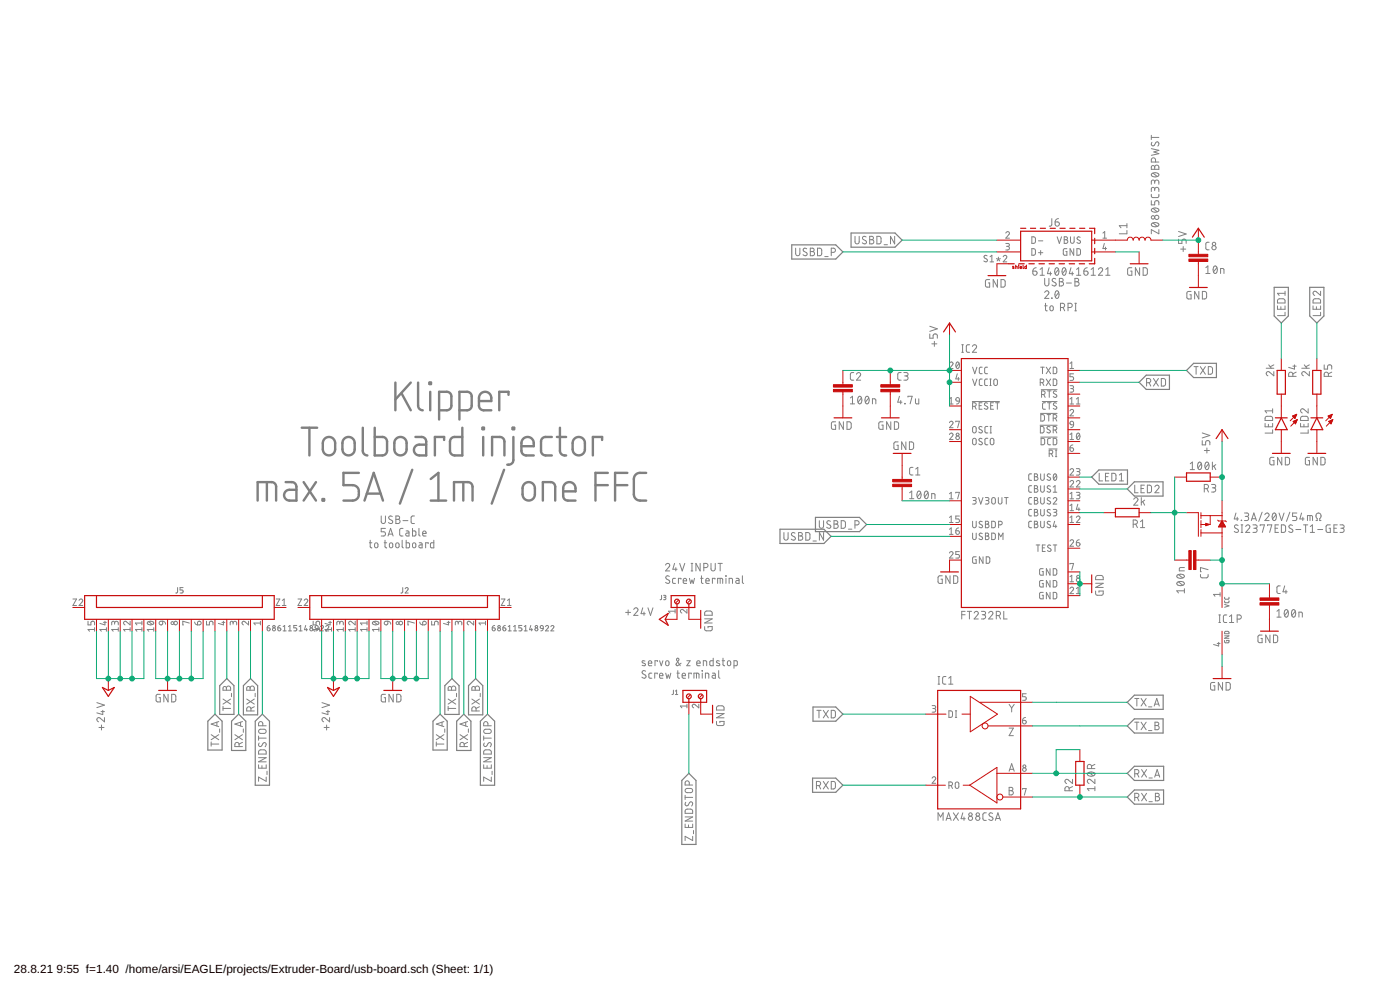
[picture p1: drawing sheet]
<svg xmlns="http://www.w3.org/2000/svg" width="420mm" height="297mm" viewBox="0 0 420 297" stroke-linecap="round" stroke-linejoin="round" font-family="sans-serif">
<defs><g id="words">
<g font-size="3.5">
<text x="4.2" y="291.8">28.8.21</text>
<text x="17" y="291.8">9:55 f=1.40 /home/arsi/EAGLE/projects/Extruder-Board/usb-board.sch (Sheet: 1/1)</text>
</g>
</g></defs>
<g fill="none" stroke="#808080" stroke-width=".3">
<path d="M345.5 58.3l.1 .7 .4 .3 1.6-.1 .2-.9M345.5 40.6v1.3M345.5 44.6l2.3 .5-1.5 .5 1.5 .5-2.3 .5M345.5 41.2h2.3M345.6 49.8l.7-.1 .2 .5a.62 .62 0 0 1 .7-.7 .62 .62 0 0 1 .6 .7v.6h-2.3zM345.7 52.1a1.44 1.44 0 0 1 2.1 .4 1.33 1.33 0 0 1-2.3 0zM345.7 42.7a.57 .57 0 0 0-.1 .9 .57 .57 0 0 0 .9-.1l.4-.7a.57 .57 0 0 1 .8-.1 .57 .57 0 0 1 0 .9l-.2 .2M346 51.9l1.3 1.1M346.5 56.8a.62 .62 0 0 1 .7-.6 .62 .62 0 0 1 .6 .6v.7M346.5 57.2v-.5a.51 .51 0 0 0-.5-.5 .51 .51 0 0 0-.5 .5v.8M346.5 54.7a.62 .62 0 0 1 .7-.7 .62 .62 0 0 1 .6 .7v.6M346.5 55v-.5a.51 .51 0 0 0-.5-.5 .51 .51 0 0 0-.5 .5v.8"/>
<path d="M346.5 50.2v.6M346.8 48.6v-.6a.63 .63 0 0 0-.6-.7 .63 .63 0 0 0-.7 .7v.6h2.3M238.8 74.5v1.6a.63 .63 0 0 0 .6 .6 .63 .63 0 0 0 .7-.6v-1.6M242.1 74.7a.56 .56 0 0 0-.9-.2 .56 .56 0 0 0 .1 .9l.7 .4a.62 .62 0 0 1-.1 1 .62 .62 0 0 1-.9-.4M243.2 74.5h.6a.51 .51 0 0 1 .5 .5 .51 .51 0 0 1-.5 .5 .62 .62 0 0 1 .7 .6 .62 .62 0 0 1-.7 .6h-.6zM243.2 75.5h.6M245.3 74.5h.9l.4 .4v1.4l-.4 .4h-.9zM247.5 77h1M249.5 75.7h.6a.62 .62 0 0 0 .6-.6 .62 .62 0 0 0-.6-.6h-.6v2.2M256.6 70.9v1.6a.62 .62 0 0 0 .6 .7 .62 .62 0 0 0 .7-.7v-1.6M259.9 71.1a.57 .57 0 0 0-.8-.1 .57 .57 0 0 0 0 .9l.7 .3a.57 .57 0 0 1 .1 .9 .57 .57 0 0 1-.9-.1l-.2-.1M261 70.9h.6a.51 .51 0 0 1 .5 .5 .51 .51 0 0 1-.5 .5 .62 .62 0 0 1 .7 .6 .62 .62 0 0 1-.7 .7h-.6z"/>
<path d="M261 71.9h.6M263.2 70.9h.8l.4 .4v1.4l-.4 .5h-.8zM265.3 73.4h1M268.5 70.9v2.3l-1.2-2.3v2.3M296.2 76.8a.49 .49 0 0 0-.7-.1 .49 .49 0 0 0 0 .7l.6 .3a.49 .49 0 0 1 .1 .8 .49 .49 0 0 1-.8-.1l-.1-.1M297.1 77l.6-.4v2M297.1 78.6h1.1M299 77.6l.6 .2M299.6 77.2v.6M299.6 77.8l.4 .5M299.6 77.8l-.3 .5M300.2 77.6l-.6 .2"/>
<path d="M301.1 77a.54 .54 0 0 1 .7-.4 .54 .54 0 0 1 .2 .9l-.9 1.1h1.1M301.9 73h.6a.43 .43 0 0 1 .4 .5 .43 .43 0 0 1-.4 .4h-.4M301.9 69.9a.54 .54 0 0 1 .7-.4 .54 .54 0 0 1 .2 .9l-.9 1.1h1M302.4 73.9a.55 .55 0 0 1 .5 .6 .55 .55 0 0 1-.5 .5h-.5M309.7 74.6l.7 .1 .3 .3v1.2l-.2 .3-.8 .1zM309.7 71.1h.7l.3 .3v1.2l-.2 .3-.8 .1zM311.7 75.8h1.3M311.7 72.3h1.3M312.3 75.2v1.3M315.7 65.6l-.1 1.9-.3 .3-.4 .1M316.7 66.6h.7a.64 .64 0 0 1 .5 .7 .64 .64 0 0 1-.6 .6 .64 .64 0 0 1-.6-.7zM317.3 71.1l.6 1.9 .7-1.9"/>
<path d="M317.7 65.6l-.8 .3-.2 .7M319.4 71.1h.5a.43 .43 0 0 1 .5 .4 .43 .43 0 0 1-.5 .4 .55 .55 0 0 1 .6 .6 .55 .55 0 0 1-.6 .5h-.5zM319.4 71.9h.5M320.2 74.6l-.8 .1-.3 .2v1.4l.3 .2 .8 .1v-1.1h-.3M321.3 71.1v1.4a.55 .55 0 0 0 .5 .5 .55 .55 0 0 0 .6-.5v-1.4M322.2 74.6v2l-1.1-2v2M323.2 74.6l.7 .1 .4 .3v1.2l-.2 .3-.9 .1zM324.2 71.2a.49 .49 0 0 0-.8-.1 .49 .49 0 0 0 .1 .8l.6 .3a.46 .46 0 0 1 .1 .6 .46 .46 0 0 1-.6 .2l-.4-.3M331 71.5h1.1M331 69.9l.5-.4v2M331.4 73l-.4 1.6h1.1M331.8 74.1v.9"/>
<path d="M338.2 69.2v.9h-2.3M338.2 67.1v1.2M338.2 67.7h-2.3l.5 .6M345.5 60.2v1.3h1v-.8a.64 .64 0 0 1 .7-.5 .64 .64 0 0 1 .6 .5v.8M345.7 67.1a1.46 1.46 0 0 1 2.1 .3 1.33 1.33 0 0 1-2.3 0zM345.7 62.7a1.44 1.44 0 0 1 2.1 .3 1.33 1.33 0 0 1-2.3 0zM346 66.9l1.3 1M346 62.5l1.3 1M347.8 68.9v1.2l-2.3-1.2v1.2M353.7 71.8v1.2h1v-.7a.65 .65 0 0 1 .6-.6 .65 .65 0 0 1 .7 .6v.7M353.7 69.4l2.3 .8-2.3 .8M354.3 74.7h1.6"/>
<path d="M355.1 74v1.5M362.9 72.7h-.7l-.3 .5 .1 1.5 .9 .3M364.4 79.9a.72 .72 0 0 1 .8 .2 .72 .72 0 0 1 .1 .8 .73 .73 0 0 1-.1 .9 .73 .73 0 0 1-.8 .1 1.78 1.78 0 0 1 0-2zM279 97.9l2.3 .8-2.3 .7M297 83.9h-.9l-.3 .3-.1 1.4 .3 .5h1v-1.2h-.4M299.3 83.9v2.2l-1.2-2.2v2.2M300.4 83.9h.8l.4 .4v1.4l-.4 .4h-.8zM310 81.3h.7a.63 .63 0 0 1 .5 .7 .63 .63 0 0 1-.6 .6 .63 .63 0 0 1-.6-.6zM311 80.3l-.7 .3-.3 .7M312.1 80.8l.7-.5v2.3M312.1 82.6h1.3M313.5 83.5v1.7a.63 .63 0 0 0 .7 .6 .63 .63 0 0 0 .6-.6v-1.7"/>
<path d="M313.5 87.8a.63 .63 0 0 1 .9-.5 .63 .63 0 0 1 .2 1l-1.1 1.2h1.3M313.5 91.8h.8M313.8 91v2l.5 .3M314.9 80.3l-.6 1.8h1.3M315.2 91.9l.5-.1a.84 .84 0 0 1 0 1.5l-.6-.4zM315.2 81.6v1M315.6 89.4l.1 .1zM316.8 80.5a.73 .73 0 0 1 .9 .1 .73 .73 0 0 1 .1 .9 .72 .72 0 0 1-.1 .8 .72 .72 0 0 1-.9 .1 1.78 1.78 0 0 1 0-1.9zM316.8 83.7a.57 .57 0 0 0-.8-.1 .57 .57 0 0 0 0 .9l.7 .4a.57 .57 0 0 1 .1 .8 .57 .57 0 0 1-.9 0l-.2-.2M316.9 87.4a.72 .72 0 0 1 .8 .1 .72 .72 0 0 1 .1 .9 .72 .72 0 0 1-.1 .9 .72 .72 0 0 1-.8 .1 1.9 1.9 0 0 1 0-2zM317.7 80.8l-1 1.3M317.7 87.8l-1 1.2"/>
<path d="M317.9 83.5h.7a.51 .51 0 0 1 .5 .5 .51 .51 0 0 1-.5 .5 .63 .63 0 0 1 .6 .7 .63 .63 0 0 1-.6 .6h-.7zM317.9 84.5h.7M318.3 92.3h.6a.63 .63 0 0 0 .6-.7 .63 .63 0 0 0-.6-.6h-.6v2.3M319 80.5a.72 .72 0 0 1 .9 .1 .72 .72 0 0 1 .1 .9 .72 .72 0 0 1-.1 .8 .72 .72 0 0 1-.9 .1 1.9 1.9 0 0 1 0-1.9zM319 92.3l.5 1M319.8 80.8l-.9 1.3M320 84.9h1.5M320.5 92.3h.7a.63 .63 0 0 0 .6-.7 .63 .63 0 0 0-.6-.6h-.7v2.3M321.4 80.3l-.5 1.8h1.3M321.8 81.6v1M322.6 93.3h.5M322.6 91h.5"/>
<path d="M322.6 83.5h.6a.51 .51 0 0 1 .5 .5 .51 .51 0 0 1-.5 .5 .64 .64 0 0 1 .6 .7 .64 .64 0 0 1-.6 .6h-.6zM322.6 84.5h.6M322.8 91v2.3M323.1 82.6h1.3M323.1 80.8l.6-.5v2.3M325.3 81.3h.8a.63 .63 0 0 1 .5 .7 .63 .63 0 0 1-.7 .6 .63 .63 0 0 1-.6-.6zM326.3 80.3l-.7 .3-.3 .7M327.5 82.6h1.2M327.5 80.8l.6-.5v2.3M329.6 80.8a.63 .63 0 0 1 .9-.5 .63 .63 0 0 1 .2 1l-1.1 1.3h1.3M331.9 82.6h1.2M331.9 80.8l.6-.5v2.3"/>
<path d="M339.7 80.3l-1 .1-.2 .2-.1 1.5 .2 .4 1.1 .1v-1.3h-.4M342 80.3v2.3l-1.3-2.3v2.3M343.1 80.3h.8l.4 .5v1.4l-.4 .4h-.8zM357.5 87.4l-1 .1-.3 .3v1.4l.2 .4 1.1 .1v-1.2h-.4M359.8 87.4v2.3l-1.3-2.3v2.3M360.8 87.4l.9 .1 .4 .4v1.4l-.4 .4h-.9zM361.9 82.1h1.2M361.9 80.3l.6-.5v2.3M365.2 80.3l-1 1.3M366.3 82.1v-1.5l.9 .1 .1 1.4M383.4 91.8v1h2.3v-1M383.5 89.9l.3-.2h1.4l.4 .4 .1 .8h-2.3z"/>
<path d="M384.4 92v.8M385.7 93.7v1h-2.3M385.7 87.4v1.2M385.7 88h-2.3l.5 .6M394.1 91.8v1h2.2v-1M394.2 89.9l.3-.2h1.4l.4 .4v.8h-2.2zM395.1 92v.8M396.3 87.4v1.2l-1.2-1a.63 .63 0 0 0-1 .2 .63 .63 0 0 0 .5 .8M396.3 93.7v1h-2.2M255.2 119.4l.6-.5v2.3M256.2 111.8h-.7l-.3 .5v1.4l.4 .3 .6 .1M257 112.3a.62 .62 0 0 1 .9-.5 .62 .62 0 0 1 .2 1l-1.1 1.3h1.3"/>
<path d="M257.7 119.1a.72 .72 0 0 1 .8 .1 .72 .72 0 0 1 .2 .8 .72 .72 0 0 1-.2 .9 .72 .72 0 0 1-.8 .1 1.78 1.78 0 0 1 0-1.9zM258.5 119.4l-1 1.3M259.9 119.1a.73 .73 0 0 1 .8 .1 .73 .73 0 0 1 .2 .8 .73 .73 0 0 1-.2 .9 .73 .73 0 0 1-.8 .1 1.9 1.9 0 0 1 0-1.9zM260.7 119.4l-1 1.3M269.9 118.9l-.5 1.8h1.3M270.4 111.8h-.7l-.3 .5 .1 1.4 .3 .3 .6 .1M271.3 111.8h.7a.51 .51 0 0 1 .5 .5 .51 .51 0 0 1-.5 .5h-.5M271.9 112.8a.63 .63 0 0 1 .6 .6 .63 .63 0 0 1-.6 .7h-.6M272.5 119.1v-.2h1.2l-.6 2.3M274.7 119.7l.1 1.2 .3 .3h.6v-1.5M279 100.2v1.3h1v-.8a.65 .65 0 0 1 .7-.5 .65 .65 0 0 1 .6 .5v.8M279.7 103.2h1.5"/>
<path d="M280.4 102.4v1.5M284.9 109.1a.53 .53 0 0 1 .8-.5 .53 .53 0 0 1 .2 .9l-1 1.1h1.1M284.9 119.7l.6-.4v1.9M287 119.5l.3-.2 .5 .2 .1 .9-.9-.2zM287.1 108.7a.61 .61 0 0 1 .7 .1 .61 .61 0 0 1 .1 .8 .58 .58 0 0 1-.1 .8 .58 .58 0 0 1-.8-.1l-.1-.7zM287.3 112.2l-.4 1.5h1M287.6 113.2v.9M287.8 109.1l-.8 1M288.6 105.7h.5M288.6 103.4h.5M288.9 103.4v2.3M291 103.4l-.7 .1-.3 .4 .1 1.6 .9 .2"/>
<path d="M291.8 103.9a.63 .63 0 0 1 .9-.4 .63 .63 0 0 1 .2 1l-1.1 1.2h1.3M291.9 110.2l.6 1.9 .7-1.9M291.9 113.7l.6 2 .7-2M294.8 110.2h-.6l-.3 .4v1.3l.3 .2h.6M294.8 113.7l-.6 .1-.3 .4v1.2l.3 .3h.6M296.4 110.2h-.6l-.3 .4v1.3l.3 .2h.6M296.4 113.7l-.6 .1-.3 .4v1.2l.3 .3h.6M297.1 113.7h.4M297.1 115.7h.4M297.3 113.7v2M298.4 113.9l.3-.2 .5 .2 .1 1.2a.54 .54 0 0 1-.5 .6 .54 .54 0 0 1-.5-.6zM312.2 114.8h.5a.54 .54 0 0 0 .6-.5 .54 .54 0 0 0-.6-.6h-.5v2"/>
<path d="M312.3 110.2h1.1M312.5 116.9h4.7M312.6 118.4h.5a.54 .54 0 0 0 .6-.6 .54 .54 0 0 0-.6-.5h-.5v1.9M312.8 114.8l.5 .9M312.9 110.2v1.9M313.2 118.4l.5 .8M314 110.2l1.3 1.9M314 113.7l1.3 2M314.3 117.3h1.1M314.9 117.3v1.9M315.3 110.2l-1.3 1.9M315.3 113.7l-1.3 2"/>
<path d="M316.1 110.2h.7l.3 .4v1.2l-.2 .2-.8 .1zM316.1 113.7h.7l.3 .4v1.2l-.2 .3-.8 .1zM317.1 117.5a.48 .48 0 0 0-.8-.2 .48 .48 0 0 0 .1 .8l.5 .3a.46 .46 0 0 1 .2 .7 .46 .46 0 0 1-.6 .1l-.4-.2M321.1 115.7h.7a.43 .43 0 0 1 .4 .5 .43 .43 0 0 1-.4 .4h-.5M321.1 110.6h1.1M321.1 109.1l.5-.5v2M321.1 119.7l.5-.4v1.9M321.6 116.6a.54 .54 0 0 1 .6 .5 .54 .54 0 0 1-.6 .6h-.5M322.2 112.2h-1.1v.8h.7a.56 .56 0 0 1 .4 .6 .56 .56 0 0 1-.4 .5h-.7M323 119.7l.6-.4v1.9M344.1 114.8h.6a.64 .64 0 0 0 .7-.6 .64 .64 0 0 0-.7-.6h-.6v2.2M344.9 114.8l.5 1"/>
<path d="M346.2 113.6l1.5 2.2M347.7 113.6l-1.5 2.2M348.5 113.6h.9l.4 .4v1.4l-.4 .4h-.9zM358.3 110h1.3M359 110v2.3M360.2 110l1.6 2.3M361.8 110l-1.6 2.3M362.6 110h.9l.4 .4v1.3l-.4 .6h-.9zM380 110.5h2.3M380.8 109.5l.7 1M382.3 111.5v1.3l-1.3-1.1a.63 .63 0 0 0-1 .2 .63 .63 0 0 0 .5 .9M382.3 109.5l-1.1 .5"/>
<path d="M388 112.9v-.6a.63 .63 0 0 0-.6-.6 .63 .63 0 0 0-.7 .6v.6h2.3M388 109.9h1M388.5 109.5v1.2l-1.8-.5M389 111.7l-1 .5M390.7 110.5h2.3M391.4 109.5l.8 1M393 111.5v1.3l-1.3-1.1a.63 .63 0 0 0-1 .2 .63 .63 0 0 0 .5 .9M393 109.5l-1.1 .5M397.4 109.5v1.2h1v-.7a.63 .63 0 0 1 .6-.5 .63 .63 0 0 1 .7 .5v.7M398.7 112.9v-.6a.63 .63 0 0 0-.7-.6 .63 .63 0 0 0-.6 .6v.6h2.3M399.7 111.7l-1 .5M250.8 126.6h-1l-.2 .3-.1 1.4 .2 .4 1.1 .1v-1.2h-.4"/>
<path d="M253.1 126.6v2.2l-1.2-2.2v2.2M254.2 126.6h.8l.4 .4 .1 1.2-.5 .6h-.8zM255.2 121.2h1.3M261.8 121.2v-1.5l1 .2v1.3M265 126.6h-.9l-.3 .3-.1 1.4 .2 .4 1.1 .1v-1.2h-.4M267.3 126.6v2.2l-1.2-2.2v2.2M268.4 126.6h.8l.4 .4 .1 1.2-.5 .6h-.8zM269.5 132.6h-.9l-.3 .3v1.5l.2 .4 1 .1v-1.3h-.3M270.3 120.2v1M271.5 121.1l.2 .1zM271.9 132.6v2.3l-1.3-2.3v2.3M272.9 132.6h.8l.5 .4v1.4l-.5 .4-.8 .1z"/>
<path d="M284.9 130.4a.53 .53 0 0 1 .8-.4 .53 .53 0 0 1 .2 .8l-1 1.1h1.1M284.9 126.8a.53 .53 0 0 1 .8-.4 .53 .53 0 0 1 .2 .9l-1 1h1.1M284.9 121.2h1.1M286.9 126.6v-.2h1l-.5 1.9M287.9 120.4l-.2 .6-.6 .2M291.8 120.5h8.2M291.9 121.9h.5a.54 .54 0 0 0 .6-.5 .54 .54 0 0 0-.6-.6h-.5v2M292 131.7l.3-.2 .5 .2 .2 1.2a.54 .54 0 0 1-.6 .6 .54 .54 0 0 1-.5-.6zM292 128.1l.3-.1 .5 .1 .2 1.3a.54 .54 0 0 1-.6 .5 .54 .54 0 0 1-.5-.5zM292.5 121.9l.5 .9M293.9 121.7h.6M294.7 131.7a.49 .49 0 0 0-.7-.1 .49 .49 0 0 0 0 .7l.6 .4a.49 .49 0 0 1 .1 .7 .49 .49 0 0 1-.8-.1l-.2-.1"/>
<path d="M294.7 128.1a.49 .49 0 0 0-.7-.1 .49 .49 0 0 0 0 .8l.6 .3a.49 .49 0 0 1 .1 .7 .49 .49 0 0 1-.8 0l-.2-.2M294.7 120.8h-.8v2h.8M296.4 121a.48 .48 0 0 0-.8-.1 .48 .48 0 0 0 .1 .7l.5 .4a.49 .49 0 0 1 .1 .7 .49 .49 0 0 1-.7 0l-.2-.2M296.5 131.5h-.7l-.2 .4v1.3l.2 .2 .7 .1M296.5 128h-.7l-.2 .4v1.2l.2 .3h.7M297.1 129.9h.5M297.1 128h.5M297.3 131.7l.3-.2 .6 .2 .1 1.2a.55 .55 0 0 1-.6 .6 .55 .55 0 0 1-.5-.6zM297.3 121.7h.7M297.3 128v1.9M298.2 120.8h-.9v2h.9M298.8 120.8h1.1"/>
<path d="M299.3 120.8v2M312.1 127.6h5.1M312.2 128h.7l.4 .3v1.1l-.4 .5h-.7zM312.3 124h4.9M312.4 124.4h.7l.3 .4 .1 1-.4 .5h-.7zM312.4 131.1h4.8M312.4 131.5h.7l.4 .4v1.2l-.4 .3-.7 .1zM312.8 120.5h4.4M313.8 120.8l-.7 .1-.2 .4v1.2l.2 .3h.7M314.2 124.4h1.1M314.3 120.8h1.1M314.7 124.4v1.9"/>
<path d="M314.8 134.7h2.4M314.9 136.1h.5a.54 .54 0 0 0 .6-.5 .54 .54 0 0 0-.6-.5h-.5v1.9M314.9 120.8v2M315.1 128.1a.48 .48 0 0 0-.7-.1 .48 .48 0 0 0 0 .8l.6 .3a.46 .46 0 0 1 .2 .6 .46 .46 0 0 1-.6 .2l-.4-.3M315.3 131.5h-.6l-.3 .4 .1 1.3 .2 .2 .6 .1M315.5 136.1l.5 .9M316.1 125.5h.5a.54 .54 0 0 0 .6-.6 .54 .54 0 0 0-.6-.5h-.5v1.9M316.1 129h.5a.54 .54 0 0 0 .6-.5 .54 .54 0 0 0-.6-.5h-.5v1.9M316.1 131.5h.7l.3 .4v1.2l-.3 .3-.7 .1zM316.7 125.5l.5 .8M316.7 129l.5 .9M316.7 135.1h.5"/>
<path d="M316.7 137h.5M316.9 135.1v1.9M317.1 121a.48 .48 0 0 0-.8-.1 .48 .48 0 0 0 .1 .7l.5 .4a.46 .46 0 0 1 .2 .6 .46 .46 0 0 1-.6 .2l-.4-.3M321.1 123.3a.53 .53 0 0 1 .8-.5 .53 .53 0 0 1 .1 .9l-.9 1.1h1.1M321.1 134.4h.7a.54 .54 0 0 1 .4 .6 .54 .54 0 0 1-.6 .4 .54 .54 0 0 1-.5-.5zM321.1 131.9h1.1M321.1 130.4l.5-.5v2M321.1 121.2h1.1M321.2 126.6l.4-.2 .5 .2 .1 .9-1-.2zM322 133.5l-.6 .3-.3 .6M322.2 127.5l-.3 .6-.6 .2M323 121.2h1.1"/>
<path d="M323.3 130.1a.8 .8 0 0 1 .9 .4 .8 .8 0 0 1-.2 .9 .47 .47 0 0 1-.4 .5 .47 .47 0 0 1-.5-.5l-.1-.7zM324 130.4l-.9 1.1M357.2 139.1l.6-.5v2.3M359.7 138.8a.72 .72 0 0 1 .8 .1 .72 .72 0 0 1 .2 .9 .72 .72 0 0 1-.1 .8 .72 .72 0 0 1-.9 .2 1.9 1.9 0 0 1 0-2zM360.5 139.1l-1 1.3M360.8 132.2v1.3h1v-.8a.65 .65 0 0 1 .7-.5 .65 .65 0 0 1 .6 .5v.8M360.8 129.9l2.3 .8-2.3 .7M361.4 135.2h1.6M361.9 138.8a.72 .72 0 0 1 .8 .1 .72 .72 0 0 1 .2 .9 .73 .73 0 0 1-.2 .8 .73 .73 0 0 1-.8 .2 1.78 1.78 0 0 1 0-2zM362.2 134.4v1.5M362.7 139.1l-1 1.3M363.9 138.6v2.3"/>
<path d="M364.3 139.8l.6 1.1M364.9 139.4l-1 .7M379.7 127v1.1h2.2v-1.1M379.8 125.2l.5-.3 1.4 .1 .2 .3v.9h-2.2zM380.7 127.3v.8M381.9 128.9v1h-2.2M381.9 122.6v1.3M381.9 123.3h-2.2l.5 .6M382.3 137.2h-.9l-.3 .3v1.6l.3 .4h.9v-1.3h-.3M384.7 137.2v2.3l-1.3-2.3v2.3M385.7 137.2h.9l.4 .4v1.4l-.4 .5h-.9zM390.3 127v1.1h2.3v-1.1"/>
<path d="M390.4 125.2l.5-.3 1.4 .1 .3 .3v.9h-2.3zM391.3 127.3v.8M392.6 122.6v1.3l-1.3-1.1a.63 .63 0 0 0-1 .2 .63 .63 0 0 0 .5 .9M392.6 128.9v1h-2.3M393 137.2h-1l-.2 .3v1.6l.3 .4h.9v-1.3h-.4M395.4 137.2v2.3l-1.3-2.3v2.3M396.4 137.2h.8l.4 .4 .1 1.3-.5 .6h-.8zM114.4 154.8v1.7a.64 .64 0 0 0 .6 .6 .64 .64 0 0 0 .7-.6v-1.7M115.7 158.5h-1.3v1.1h.8a.65 .65 0 0 1 .5 .6 .65 .65 0 0 1-.5 .6h-.8M117.7 155a.57 .57 0 0 0-.8-.1 .57 .57 0 0 0 0 .9l.7 .3a.57 .57 0 0 1 .1 .9 .57 .57 0 0 1-.9 0l-.2-.2M118.8 154.8h.6a.51 .51 0 0 1 .5 .5 .51 .51 0 0 1-.5 .5 .62 .62 0 0 1 .7 .7 .62 .62 0 0 1-.7 .6h-.6zM118.8 155.8h.6"/>
<path d="M120.9 156.2h1.5M120.9 158.5l-.7 .1-.2 .4v1.6l.9 .2M121.9 159.3l.8 .2v1.3h-.5a.45 .45 0 0 1-.4-.4 .45 .45 0 0 1 .4-.5h.5M123.8 158.5v2.3l.9-.1v-1.3l-.9-.1M124.4 154.8l-.7 .1-.3 .4 .1 1.6 .9 .2M125.7 158.5l.1 2.1 .3 .2M235.3 159.8v1.6a.62 .62 0 0 0 .6 .7 .62 .62 0 0 0 .6-.7v-1.6M238.6 160a.57 .57 0 0 0-.9-.1 .57 .57 0 0 0 .1 .8l.7 .4a.57 .57 0 0 1 0 .9 .57 .57 0 0 1-.8-.1l-.3-.1M239.7 159.8h.6a.51 .51 0 0 1 .5 .5 .51 .51 0 0 1-.5 .5 .63 .63 0 0 1 .6 .6 .63 .63 0 0 1-.6 .7h-.6zM241.8 159.8h.9l.4 .4v1.4l-.4 .4-.9 .1zM245.9 156.2v1.7a.63 .63 0 0 0 .6 .6 .63 .63 0 0 0 .7-.6v-1.7M247.2 159.8v2.3l-1.3-2.3v2.3"/>
<path d="M249.2 156.4a.57 .57 0 0 0-.8-.1 .57 .57 0 0 0 0 .9l.7 .4a.57 .57 0 0 1 .1 .8 .57 .57 0 0 1-.9 0l-.2-.2M250.3 156.2h.6a.51 .51 0 0 1 .5 .5 .51 .51 0 0 1-.5 .5 .63 .63 0 0 1 .7 .7 .63 .63 0 0 1-.7 .6h-.6zM250.3 157.2h.6M252.5 156.2l.8 .1 .4 .4v1.4l-.4 .4h-.8zM254.6 158.8h1.1M256.6 157.5h.6a.64 .64 0 0 0 .6-.6 .64 .64 0 0 0-.6-.7h-.6v2.3M273 147.8l.6-.5v2.3M273 149.6h1.3M274 140.2l-.7 .1-.3 .4 .1 1.6 .9 .2M274.8 142.5h1.3M274.8 140.7l.6-.5v2.3M275.5 147.5l.1-.1a1.02 1.02 0 0 1 .8 1.6 .55 .55 0 0 1-.6 .6 .55 .55 0 0 1-.5-.6l-.1-.8z"/>
<path d="M276.3 147.8l-1 1.3M277.6 147.5l.2-.1a1.01 1.01 0 0 1 .9 .6 1.01 1.01 0 0 1-.2 1 .54 .54 0 0 1-.5 .6 .54 .54 0 0 1-.5-.6l-.1-.8zM278.5 147.8l-1 1.3M279.6 149.6v-1.5h.8l.2 .2v1.3M284.9 148.1l.6-.4v2M284.9 155.3l.6-.5v2M284.9 158.8l.6-.4v1.9M284.9 149.7h1.1M284.9 156.8h1.1M286.9 159.3h.6a.54 .54 0 0 1 .4 .6 .54 .54 0 0 1-.5 .4 .54 .54 0 0 1-.5-.5zM286.9 147.9v-.2h1l-.5 2M287.7 158.4l-.6 .2-.2 .7"/>
<path d="M287.9 154.8h-1v.9h.6a.55 .55 0 0 1 .4 .5 .55 .55 0 0 1-.4 .6h-.6M291.9 149.3h.6a.43 .43 0 0 1 .5 .4 .43 .43 0 0 1-.5 .5h-.4M291.9 156.4v1.4a.54 .54 0 0 0 .5 .6 .54 .54 0 0 0 .6-.6v-1.4M291.9 160v1.4a.54 .54 0 0 0 .5 .5 .54 .54 0 0 0 .6-.5v-1.4M292.4 150.2a.54 .54 0 0 1 .6 .5 .54 .54 0 0 1-.6 .5h-.5M293.7 149.3l.6 1.9 .7-1.9M294.8 156.5a.49 .49 0 0 0-.8 0 .49 .49 0 0 0 .1 .7l.6 .3a.49 .49 0 0 1 0 .8 .49 .49 0 0 1-.7-.1l-.2-.1M295.7 149.3h.7a.43 .43 0 0 1 .4 .4 .43 .43 0 0 1-.4 .5h-.5M295.7 156.4h.6a.43 .43 0 0 1 .4 .4 .43 .43 0 0 1-.4 .5 .54 .54 0 0 1 .5 .5 .54 .54 0 0 1-.5 .5h-.6zM295.7 160h.6a.43 .43 0 0 1 .4 .4 .43 .43 0 0 1-.4 .4 .54 .54 0 0 1 .5 .6 .54 .54 0 0 1-.5 .5h-.6zM295.7 157.3h.6M296.3 150.2a.54 .54 0 0 1 .5 .5 .54 .54 0 0 1-.5 .5h-.6"/>
<path d="M297.6 156.4h.7l.4 .4v1.2l-.4 .3h-.7zM297.6 160h.7l.4 .3v1.2l-.4 .4h-.7zM297.8 149.5l.3-.2 .5 .2 .1 1.2a.55 .55 0 0 1-.5 .5 .55 .55 0 0 1-.6-.5zM299.6 149.3v1.4a.54 .54 0 0 0 .6 .5 .54 .54 0 0 0 .5-.5v-1.4M299.7 157.5h.5a.54 .54 0 0 0 .6-.6 .54 .54 0 0 0-.6-.5h-.5v1.9M301.5 149.3h1.1M302 149.3v1.9M309.6 142.2h-.6l-.3 .4 .1 1.3 .2 .2h.6M309.6 145.7l-.6 .1-.3 .4 .1 1.2 .2 .3h.6M309.6 149.3h-.6l-.3 .4 .1 1.3 .2 .2h.6M309.6 152.8l-.6 .1-.3 .4 .1 1.2 .2 .3h.6M309.6 156.4h-.6l-.3 .4 .1 1.3 .2 .2h.6"/>
<path d="M310.4 142.2h.6a.43 .43 0 0 1 .4 .4 .43 .43 0 0 1-.4 .4 .54 .54 0 0 1 .5 .6 .54 .54 0 0 1-.5 .5h-.6zM310.4 145.7h.6a.43 .43 0 0 1 .4 .5 .43 .43 0 0 1-.4 .4 .54 .54 0 0 1 .5 .5 .54 .54 0 0 1-.5 .6h-.6zM310.4 149.3h.6a.43 .43 0 0 1 .4 .4 .43 .43 0 0 1-.4 .5 .54 .54 0 0 1 .5 .5 .54 .54 0 0 1-.5 .5h-.6zM310.4 152.8h.6a.43 .43 0 0 1 .4 .5 .43 .43 0 0 1-.4 .4 .54 .54 0 0 1 .5 .6 .54 .54 0 0 1-.5 .5h-.6zM310.4 156.4h.6a.43 .43 0 0 1 .4 .4 .43 .43 0 0 1-.4 .5 .54 .54 0 0 1 .5 .5 .54 .54 0 0 1-.5 .5h-.6zM310.4 150.2h.6M310.4 157.3h.6M310.4 143h.6M310.4 146.6h.6M310.4 153.7h.6M312.3 142.2v1.4a.54 .54 0 0 0 .6 .5 .54 .54 0 0 0 .5-.5v-1.4M312.3 145.7v1.5a.54 .54 0 0 0 .6 .5 .54 .54 0 0 0 .5-.5v-1.5"/>
<path d="M312.3 149.3v1.4a.54 .54 0 0 0 .6 .5 .54 .54 0 0 0 .5-.5v-1.4M312.3 152.8v1.4a.54 .54 0 0 0 .6 .6 .54 .54 0 0 0 .5-.6v-1.4M312.3 156.4v1.4a.54 .54 0 0 0 .6 .6 .54 .54 0 0 0 .5-.6v-1.4M315.2 142.3a.49 .49 0 0 0-.7-.1 .49 .49 0 0 0 0 .8l.6 .3a.49 .49 0 0 1 .1 .8 .49 .49 0 0 1-.8-.1l-.2-.2M315.2 145.9a.49 .49 0 0 0-.7-.1 .49 .49 0 0 0 0 .7l.6 .4a.49 .49 0 0 1 .1 .7 .49 .49 0 0 1-.8 0l-.2-.2M315.2 149.4a.49 .49 0 0 0-.7-.1 .49 .49 0 0 0 0 .8l.6 .3a.49 .49 0 0 1 .1 .8 .49 .49 0 0 1-.8-.1l-.2-.1M315.2 153a.49 .49 0 0 0-.7-.1 .49 .49 0 0 0 0 .7l.6 .4a.49 .49 0 0 1 .1 .7 .49 .49 0 0 1-.8 0l-.2-.2M315.2 156.5a.49 .49 0 0 0-.7 0 .49 .49 0 0 0 0 .7l.6 .3a.49 .49 0 0 1 .1 .8 .49 .49 0 0 1-.8-.1l-.2-.1M316.1 149.7a.54 .54 0 0 1 .8-.4 .54 .54 0 0 1 .1 .9l-.9 1h1.1M316.1 152.8h.6a.43 .43 0 0 1 .5 .5 .43 .43 0 0 1-.5 .4h-.4M316.1 147.7h1.1M316.1 146.2l.5-.5v2"/>
<path d="M316.3 142.3a.61 .61 0 0 1 .8 .1 .61 .61 0 0 1 .1 .8 .57 .57 0 0 1-.2 .7 .57 .57 0 0 1-.7-.1l-.2-.6zM316.5 156.4l-.4 1.5h1.1M316.6 153.7a.54 .54 0 0 1 .6 .6 .54 .54 0 0 1-.6 .5h-.5M316.8 157.5v.8M317.1 142.6l-.9 1.1M321.1 141a.53 .53 0 0 1 .8-.4 .53 .53 0 0 1 .1 .9l-.9 1.1h1.1M321.1 144.6a.53 .53 0 0 1 .8-.4 .53 .53 0 0 1 .1 .8l-.9 1.1h1.1M321.1 149.7h1.1M321.1 156.8h1.1M321.1 148.1l.5-.4v2M321.1 151.7l.5-.4v1.9M321.1 155.3l.5-.5v2"/>
<path d="M321.1 153.2h1.1M323 140.6h.7a.43 .43 0 0 1 .4 .4 .43 .43 0 0 1-.4 .5h-.5M323 144.6a.54 .54 0 0 1 .8-.4 .54 .54 0 0 1 .2 .8l-1 1.1h1.1M323 147.7h.7a.43 .43 0 0 1 .4 .5 .43 .43 0 0 1-.4 .4h-.5M323 155.3a.54 .54 0 0 1 .8-.5 .54 .54 0 0 1 .2 .9l-1 1.1h1.1M323.5 151.3l-.5 1.5h1.1M323.6 141.5a.54 .54 0 0 1 .5 .5 .54 .54 0 0 1-.5 .6h-.6M323.6 148.6a.54 .54 0 0 1 .5 .5 .54 .54 0 0 1-.5 .6h-.6M323.8 152.4v.8M329.9 142v2.3h1M331.8 143h.7M332.8 142h-1v2.3h1"/>
<path d="M333.7 142h.8l.4 .5v1.3l-.4 .5h-.8zM335.9 144.3h1.3M335.9 142.5l.6-.5v2.3M340.1 157.3h.6a.63 .63 0 0 0 .7-.6 .63 .63 0 0 0-.7-.7h-.6v2.3M340.3 149.8a.62 .62 0 0 1 .8-.5 .62 .62 0 0 1 .2 1l-1 1.3h1.2M340.6 145.6v2.2h1M340.8 157.3l.6 1M342.3 156.5l.6-.5v2.3M342.3 158.3h1.2M342.4 146.6h.8M342.5 149.3v2.3M343 150.5l.5 1.1"/>
<path d="M343.5 145.6h-1.1v2.2h1.1M343.5 150.1l-1 .7M344.3 145.6h.9l.4 .4v1.4l-.4 .4h-.9zM346.6 146.1a.62 .62 0 0 1 .9-.5 .62 .62 0 0 1 .2 1l-1.1 1.2h1.3M357.2 140.9h1.3M361.4 146.6h.7a.63 .63 0 0 0 .6-.6 .63 .63 0 0 0-.6-.6h-.7v2.2M362.2 146.6l.5 1M363.6 145.4h.8a.51 .51 0 0 1 .5 .5 .51 .51 0 0 1-.5 .5h-.5M364.2 146.4a.63 .63 0 0 1 .7 .6 .63 .63 0 0 1-.7 .6h-.6M370.9 153.9l-.5 1.8h1.3M371.3 155.2v1M371.6 157.7a.57 .57 0 0 0-.9-.1 .57 .57 0 0 0 0 .8l.7 .4a.53 .53 0 0 1 .2 .7 .53 .53 0 0 1-.7 .2l-.5-.3"/>
<path d="M372.5 157.5h.5M372.5 159.7h.5M372.5 156.1l.1 .1zM372.7 157.5v2.2M373.5 153.9h.7a.51 .51 0 0 1 .5 .5 .51 .51 0 0 1-.5 .5h-.5M373.8 158a.63 .63 0 0 1 .9-.5 .63 .63 0 0 1 .2 1l-1.1 1.2h1.3M374.1 154.9a.62 .62 0 0 1 .6 .7 .62 .62 0 0 1-.6 .6h-.6M375.5 156.2l.8-2.3 .8 2.3M375.7 155.6h1.2M376 157.5h.8a.51 .51 0 0 1 .5 .5 .51 .51 0 0 1-.5 .5h-.5M376.7 158.5a.62 .62 0 0 1 .6 .6 .62 .62 0 0 1-.6 .6h-.7M378.2 157.7v-.2h1.3l-.7 2.2"/>
<path d="M378.8 153.7l-1 2.7M379.6 154.4a.63 .63 0 0 1 .9-.5 .63 .63 0 0 1 .2 1l-1.1 1.3h1.3M380.4 157.7v-.2h1.3l-.7 2.2M382.1 154.1a.73 .73 0 0 1 .8 .1 .73 .73 0 0 1 .2 .9 .68 .68 0 0 1-.2 .9 .68 .68 0 0 1-.9-.1l-.2-.8zM382.7 158.5h.7M382.9 154.4l-1 1.3M383.7 157.5h-1v2.2h1M383.9 153.9l.7 2.3 .8-2.3M384.6 157.5h.8l.4 .4v1.4l-.4 .4h-.8zM387.1 153.7l-1 2.7M387.9 157.7a.56 .56 0 0 0-.9-.1 .56 .56 0 0 0 .1 .8l.7 .4a.53 .53 0 0 1 .1 .7 .53 .53 0 0 1-.7 .2l-.4-.3M388.9 158.9h1.5"/>
<path d="M389.2 153.9h-1.3v1h.8a.64 .64 0 0 1 .5 .7 .64 .64 0 0 1-.5 .6h-.8M390.6 153.9l-.5 1.8h1.3M391 155.2v1M391.2 157.5h1.3M391.8 157.5v2.2M392.4 156.2v-1.5l1.4 .1 .1 1.4M393.1 154.7v1.5M393.2 158l.7-.5v2.2M393.2 159.7h1.3M394.9 156.2h.4v-.6a.87 .87 0 0 1-.3-1.3 .87 .87 0 0 1 1.4 0 .87 .87 0 0 1-.3 1.3v.6h.4M395.5 158.9h1.5M399.2 157.5h-.9l-.3 .3v1.5l.2 .4h1v-1.2h-.3"/>
<path d="M400.3 158.5h.8M401.3 157.5h-1v2.2h1M402.1 157.5h.8a.51 .51 0 0 1 .5 .5 .51 .51 0 0 1-.5 .5h-.5M402.8 158.5a.62 .62 0 0 1 .6 .6 .62 .62 0 0 1-.6 .6h-.7M21.9 179.7h1.1l-1.1 2h1.1M53.3 176.3v1.4l-.6 .2M54.9 176.3h-.9v.7h.6a.46 .46 0 0 1 .4 .5 .46 .46 0 0 1-.4 .4h-.6M82.9 179.7h1.1l-1.1 2h1.1M89.4 179.7h1.1l-1.1 2h1.1M110.8 162.9h.8M111.1 162.1v2l.5 .3M112.5 163l.5-.1a.87 .87 0 0 1 .2 1.4h-.5l-.3-.3z"/>
<path d="M115.3 162.9h.8M115.5 162.1l.1 2 .5 .3M116.5 160.8l.7-2.3 .8 2.3M116.6 160.3h1.2M117 163l.5-.1a.87 .87 0 0 1 .1 1.4h-.5l-.2-.3zM118.9 163l.5-.1a.87 .87 0 0 1 .1 1.4h-.5l-.2-.3zM120.7 162.1v2l.4 .3M120.9 176.3l-.1 1.4-.5 .2M121.6 176.7a.44 .44 0 0 1 .6-.4 .44 .44 0 0 1 .2 .7l-.8 .9h.9M121.9 162.1v2.3l.9-.1 .1-1.2-1-.2M123.9 163l.5-.1a.89 .89 0 0 1 .1 1.4h-.4l-.3-.3zM125.8 162.9l.9 .2v1.3h-.6a.44 .44 0 0 1-.4-.5 .44 .44 0 0 1 .4-.4h.6"/>
<path d="M126.9 160.1h1a.53 .53 0 0 0-.4-.8 .53 .53 0 0 0-.6 .5l.1 .9 .9 .1M128.5 163.1v-.2h-.8v1.5M130.2 162.1v2.3l-.9-.1-.1-1.2 1-.2M150.4 179.7h1.1l-1.1 2h1.1M198.5 178.6v1.2l-.4 .1M199.1 178.6l.8 .3-.1 .2-.5 .1M199.5 179.2a.36 .36 0 0 1 .4 .4 .36 .36 0 0 1-.4 .3h-.4M199.7 169.5a.62 .62 0 0 1 .9-.4 .62 .62 0 0 1 .2 1l-1.1 1.2h1.3M200.9 173a.57 .57 0 0 0-.9-.1 .57 .57 0 0 0 0 .8l.7 .4a.57 .57 0 0 1 .1 .9 .57 .57 0 0 1-.8-.1l-.3-.2M202.4 169l-.5 1.8h1.3M202.7 173.5h-.6l-.3 .4 .2 1 .7 .1M202.8 170.3v1"/>
<path d="M204 169l.7 2.3 .8-2.3M204.4 173.8v-.3h-.8v1.5M205 174.3h1.1a.53 .53 0 0 0-.4-.8 .53 .53 0 0 0-.7 .5l.1 .9 1 .1M206.9 173.5l.4 1.5 .4-1 .3 1 .4-1.5M207.4 171.3h.5M207.4 169h.5M207.7 169v2.3M210.1 169v2.3l-1.2-2.3v2.3M210.3 173.5h.7M210.5 172.8v2l.5 .2M211.2 170.3h.7a.63 .63 0 0 0 .6-.6 .63 .63 0 0 0-.6-.7h-.7v2.3M211.8 174.3h1a.53 .53 0 0 0-.3-.8 .53 .53 0 0 0-.7 .5l.1 .9 .9 .1"/>
<path d="M213.4 169v1.7a.64 .64 0 0 0 .6 .6 .64 .64 0 0 0 .7-.6v-1.7M214.6 173.8v-.3h-.8v1.5M215.4 175v-1.5l1.4 .1 .1 1.4M215.5 169h1.3M216.1 169v2.3M216.1 173.5v1.5M217.8 172.8l.1 .1zM217.9 173.5v1.5M218.8 175v-1.5l.9 .1 .1 1.4M220.9 173.5h.7l.2 .4v1.1h-.6a.44 .44 0 0 1-.4-.4 .44 .44 0 0 1 .4-.4h.6M222.8 172.8v2l.4 .2M239.7 160.8h.6"/>
<path d="M244 162.3h1M282.8 172.8h-1l-.2 .3-.1 1.6 .4 .3h.9v-1.2h-.4M284.9 165.9a.53 .53 0 0 1 .8-.4 .53 .53 0 0 1 .2 .9l-1 1h1.1M284.9 160.3h1.1M285.1 172.8v2.2l-1.3-2.2v2.2M286.2 172.8h.8l.4 .4v1.4l-.4 .4h-.8zM287.9 165.5h-1v.9h.6a.55 .55 0 0 1 .4 .5 .55 .55 0 0 1-.4 .5h-.6M293 167.1h-.8l-.3 .2v1.4l.3 .3h.8v-1.1h-.3M294.8 160.1a.49 .49 0 0 0-.8-.1 .49 .49 0 0 0 .1 .8l.6 .3a.49 .49 0 0 1 0 .7 .49 .49 0 0 1-.7 0l-.2-.2M295 167.1v1.9l-1.1-1.9v1.9M295.7 160.8h.6M296 167.1h.7l.3 .3v1.2l-.3 .4h-.7z"/>
<path d="M299.7 161.9v-1.9l.7 1 .6-1v1.9M311 163.5h1.1M311.5 163.5v2M312.8 164.4h.7M313.1 170.6h-.8l-.3 .3v1.4l.3 .2 .8 .1v-1.1h-.3M313.1 174.2h-.8l-.3 .2v1.5l.3 .2h.8v-1.1h-.3M313.1 177.7l-.8 .1-.3 .2v1.4l.3 .2 .8 .1v-1.1h-.3M313.7 163.5h-.9v2h.9M315.1 170.6v2l-1.1-2v2M315.1 174.2v1.9l-1.1-1.9v1.9M315.1 177.7v2l-1.1-2v2M315.3 163.7a.49 .49 0 0 0-.7-.1 .49 .49 0 0 0 0 .7l.6 .4a.49 .49 0 0 1 .1 .7 .49 .49 0 0 1-.8-.1l-.2-.1"/>
<path d="M316.1 170.6h.7l.3 .4v1.2l-.3 .4h-.7zM316.1 174.2h.7l.3 .3v1.2l-.3 .4h-.7zM316.1 177.7l.7 .1 .3 .3v1.2l-.3 .4h-.7zM316.1 163.5h1.1M316.6 163.5v2M321.1 162.4a.53 .53 0 0 1 .8-.4 .53 .53 0 0 1 .1 .8l-.9 1.1h1.1M321.1 176.6a.53 .53 0 0 1 .8-.4 .53 .53 0 0 1 .1 .8l-.9 1.1h1.1M321.1 169.3v-.2h1.1l-.6 1.9M321.1 173l.5-.4v2M321.1 174.6h1.1M323 162.8h.7a.55 .55 0 0 1 .4 .6 .55 .55 0 0 1-.6 .5 .55 .55 0 0 1-.5-.6zM323 176.6l.6-.4v1.9"/>
<path d="M323 178.1h1.1M323.9 161.9l-.6 .3-.3 .6M328.8 177.3v1l.3 .3h1.6l.4-.4v-.9h-1.3v.4M328.8 175h2.3l-2.3 1.3h2.3M328.9 172.9l.5-.2 1.4 .1 .3 1.1h-2.3zM353.3 174.8a1.47 1.47 0 0 1 2.2 .3 1.35 1.35 0 0 1-2.3 0zM353.3 172.6a1.51 1.51 0 0 1 2.2 .3 1.35 1.35 0 0 1-2.3 0zM353.7 174.6l1.2 1M353.7 172.4l1.2 1M355.5 170.3h-1.3l-.3 .4v.6h1.6M355.5 177.3h-2.3l.5 .6M355.5 176.6v1.3"/>
<path d="M360.3 172.4v.7l.5 .3h1.4l.3-.4 .1-.6M362.6 170.9l-2.3-.6v1.2h.2M366.2 178.4h-2l.4 .5M366.2 177.8v1.1M367.5 179.2l.1 .4 .2 .2h.9l.1-.6M384.2 175.8h-.7l-.3 .5 .1 1.6 .9 .2M385.6 175.8l-.6 1.8h1.3M385.9 177.1v1M23.7 180.1a.54 .54 0 0 1 .8-.4 .54 .54 0 0 1 .2 .9l-1 1.1h1.1M26.4 186.4v1.1h.9v-.7a.56 .56 0 0 1 .5-.4 .56 .56 0 0 1 .6 .4v.7M28.4 188.9h-2l.5 .5M28.4 188.3v1.1"/>
<path d="M31.1 186.7h.8M31.5 186.4v1.1l-1.5-.5M31.9 188.9h-1.9l.4 .5M31.9 188.3v1.1M34.4 186.9a.55 .55 0 0 1 .5-.5 .55 .55 0 0 1 .6 .5v.6M34.4 187.3v-.5a.43 .43 0 0 0-.4-.4 .43 .43 0 0 0-.5 .4v.7M35.5 188.9h-2l.5 .5M35.5 188.3v1.1M39.1 186.4v1.1l-1.1-.9a.54 .54 0 0 0-.9 .1 .54 .54 0 0 0 .4 .8M39.1 188.9h-2l.4 .5M39.1 188.3v1.1M42.6 186.9h-2l.5 .6"/>
<path d="M42.6 188.9h-2l.5 .5M42.6 186.4v1.1M42.6 188.3v1.1M44.3 186.6a1.11 1.11 0 0 1 1.8 .5 1.24 1.24 0 0 1-1.9-.2zM44.6 186.5l1.1 .9M46.1 188.9h-1.9l.4 .5M46.1 188.3v1.1M47.9 186.5l.9-.1v.6a.55 .55 0 0 1-.8 .4 .55 .55 0 0 1-.1-.9zM48.8 186.4l.6 .2 .3 .7M56.8 186.9l-1.9-.5v1.1h.2M58.4 186.6l.3 .6 .6 .3M59.4 186.5a.56 .56 0 0 1 .9 .2 .56 .56 0 0 1-.5 .8h-.5z"/>
<path d="M62 186.4v1.1h.8v-.7a.55 .55 0 0 1 .6-.4 .55 .55 0 0 1 .5 .4v.7M66.6 186.7h.9M67.1 186.4v1.1l-1.6-.5M70 186.9a.54 .54 0 0 1 .5-.5 .54 .54 0 0 1 .5 .5v.6M70 187.3v-.5a.43 .43 0 0 0-.5-.4 .43 .43 0 0 0-.4 .4v.7M74.6 186.4v1.1l-1.1-.9a.54 .54 0 0 0-.8 .1 .54 .54 0 0 0 .4 .8M78.1 186.9h-1.9l.4 .6M78.1 186.4v1.1M80.2 188.4h.5a.45 .45 0 0 1 .4 .5 .45 .45 0 0 1-.5 .4 .45 .45 0 0 1-.4-.5zM80.9 187.7l-.6 .3-.1 .4M83.4 188.4h.5a.45 .45 0 0 1 .4 .5 .45 .45 0 0 1-.5 .4 .45 .45 0 0 1-.4-.5zM84.1 187.7l-.6 .3-.1 .4"/>
<path d="M84.7 181.7h1.1M84.7 180.1l.6-.4v2M85 189.3h.9M85 188l.4-.3v1.6M86.6 189.3h.9M86.6 188l.4-.3v1.6M89.1 187.7h-.9v.7h.5a.47 .47 0 0 1 .4 .4 .47 .47 0 0 1-.4 .5h-.5M89.8 189.3h.9M89.8 188l.4-.3v1.6M91.3 180.1a.54 .54 0 0 1 .8-.4 .54 .54 0 0 1 .1 .9l-.9 1.1h1.1M91.7 187.7l-.3 1.2h.9M92 188.6v.7"/>
<path d="M94 186.4v1.1h.8v-.7a.55 .55 0 0 1 .6-.4 .55 .55 0 0 1 .5 .4v.7M94.7 187.8h.7l.1 .8-.8-.1zM95.5 188.6l-.3 .6-.5 .1M95.9 188.9h-1.9l.4 .5M95.9 188.3v1.1M96.2 188a.45 .45 0 0 1 .6-.3 .45 .45 0 0 1 .1 .7l-.7 .9h.9M97.8 188a.45 .45 0 0 1 .6-.3 .45 .45 0 0 1 .2 .7l-.8 .9h.9M98.6 186.7h.9M99.1 186.4v1.1l-1.6-.5M99.5 188.9h-2l.5 .5M99.5 188.3v1.1M102 186.9a.54 .54 0 0 1 .5-.5 .54 .54 0 0 1 .5 .5v.6"/>
<path d="M102 187.3v-.5a.43 .43 0 0 0-.5-.4 .43 .43 0 0 0-.4 .4v.7M103 188.9h-1.9l.4 .5M103 188.3v1.1M106.6 186.4v1.1l-1.1-.9a.54 .54 0 0 0-.8 .1 .54 .54 0 0 0 .4 .8M106.6 188.9h-2l.5 .5M106.6 188.3v1.1M110.2 186.9h-2l.4 .6M110.2 188.9h-2l.4 .5M110.2 186.4v1.1M110.2 188.3v1.1M111.9 186.6a1.25 1.25 0 0 1 1.8 .3 1.14 1.14 0 0 1-1.9 0zM112.2 186.5l1.1 .9"/>
<path d="M113.7 188.9h-1.9l.4 .5M113.7 188.3v1.1M115.5 186.5l.9-.1v.6a.55 .55 0 0 1-.8 .4 .55 .55 0 0 1-.1-.9zM116.4 186.4l.6 .2 .3 .7M124.4 186.9l-2-.5v1.1h.2M126 186.6l.2 .6 .7 .3M127 186.5a.56 .56 0 0 1 .9 .2 .56 .56 0 0 1-.5 .8h-.5zM129.5 186.4v1.1h.9v-.7a.55 .55 0 0 1 .5-.4 .55 .55 0 0 1 .6 .4v.7M134.2 186.7h.8M134.6 186.4v1.1l-1.5-.5M137.5 186.9a.54 .54 0 0 1 .6-.5 .54 .54 0 0 1 .5 .5v.6M137.5 187.3v-.5a.43 .43 0 0 0-.4-.4 .43 .43 0 0 0-.4 .4v.7"/>
<path d="M142.2 186.4v1.1l-1.1-.9a.54 .54 0 0 0-.9 .1 .54 .54 0 0 0 .4 .8M145.7 186.9h-1.9l.4 .6M145.7 186.4v1.1M147.7 188.4h.6a.46 .46 0 0 1 .3 .5 .46 .46 0 0 1-.4 .4 .46 .46 0 0 1-.5-.5zM148.5 187.7l-.5 .1-.3 .6M150.9 188.4h.6a.46 .46 0 0 1 .3 .5 .46 .46 0 0 1-.4 .4 .46 .46 0 0 1-.5-.5zM151.7 187.7l-.6 .3-.2 .4M152.3 181.7h1.1M152.3 180.1l.5-.4v2M152.5 189.3h.9M152.5 188l.5-.3v1.6M154.1 189.3h.9"/>
<path d="M154.1 188l.5-.3v1.6M156.6 187.7h-.9v.7h.6a.47 .47 0 0 1 .3 .4 .47 .47 0 0 1-.3 .5h-.6M157.3 189.3h.9M157.3 188l.5-.3v1.6M159.3 187.7l-.4 1.2h.9M159.6 188.6v.7M162.3 187.8h.6l.1 .8-.8-.1zM163 188.6l-.3 .6-.4 .1M163.7 188a.45 .45 0 0 1 .7-.3 .45 .45 0 0 1 .1 .7l-.8 .9h.9M165.3 188a.44 .44 0 0 1 .7-.3 .44 .44 0 0 1 .1 .7l-.8 .9h.9M187.7 183.7h1.6M188.5 183v1.5"/>
<path d="M190.2 182.9a.63 .63 0 0 1 .9-.5 .63 .63 0 0 1 .2 1l-1.1 1.2h1.3M192.9 182.4l-.5 1.7h1.3M193.3 183.6v1M193.6 198.4l-.7-.1-.2 .3 .9 .6 .1 .4h-1M194.5 182.4l.7 2.2 .8-2.2M194.6 199h1a.53 .53 0 0 0-.4-.7 .53 .53 0 0 0-.6 .4l.1 .9 .9 .1M197.3 198.5v-.3h-.7v1.5M198 198.2l.5 1.5 .4-1.5M199.9 198.4l.5-.2a.87 .87 0 0 1 .1 1.5l-.6-.1zM202.6 183.4h-2l.5 .5M202.6 182.8v1.1M204.4 199l-.9 .7a.37 .37 0 0 1-.5-.1 .37 .37 0 0 1-.1-.4l.8-1.1a.37 .37 0 0 0-.3-.6 .37 .37 0 0 0-.3 .6l1.1 1.6"/>
<path d="M206.1 198.2h1l-1 1.5h1M206.2 182.8v1.1l-1.1-.9a.54 .54 0 0 0-.9 .2 .54 .54 0 0 0 .4 .7M209.1 199h1a.53 .53 0 0 0-.3-.7 .53 .53 0 0 0-.7 .4l.1 .9 .9 .1M211.1 199.7v-1.5l.9 .2 .1 1.3M211.5 188v1l.3 .2 1.5 .1 .4-.2v-1.1h-1.2v.4M211.5 185.7h2.2l-2.2 1.2h2.2M211.7 183.5h1.8l.2 .3v.8h-2.2v-.8zM214 197.5v2.2h-.7l-.3-.3 .1-.9 .2-.2 .7-.1M215.9 198.4l-.7-.1-.2 .3 1 .6v.4h-1M216.7 198.2h.8M217 197.5v2l.5 .2M218.4 198.4l.5-.2a.87 .87 0 0 1 .2 1.5h-.6l-.2-.3z"/>
<path d="M220.3 199.7h.7l.3-.2v-1l-.3-.2-.7-.1v2.3M288.6 184.4h1M289.6 183.4h-1v2.3M290.3 183.4h1.3M290.9 183.4v2.3M292.4 183.9a.62 .62 0 0 1 .8-.4 .62 .62 0 0 1 .2 .9l-1 1.3h1.2M294.5 183.4h.8a.51 .51 0 0 1 .5 .5 .51 .51 0 0 1-.5 .5h-.5M295.2 184.4a.63 .63 0 0 1 .6 .7 .63 .63 0 0 1-.6 .6h-.7M296.7 183.9a.63 .63 0 0 1 .9-.5 .63 .63 0 0 1 .2 1l-1.1 1.3h1.3M299 184.7h.6a.63 .63 0 0 0 .7-.6 .63 .63 0 0 0-.7-.7h-.6v2.3M299.8 184.7l.5 1M301.2 183.4v2.3h1.1"/>
<path d="M365.3 193.1h.9M365.7 192.7v1.1l-1.5-.4M365.8 186.8h.5M365.8 184.5h.5M366 184.5v2.3M367.5 192.2l.2 .6 1.1-.1v-.5h-.7v.2M367.5 180.3l.1 .4 .2 .1h.9l.1-.5M367.5 190.8h1.3l-1.3 .7h1.3M367.5 181.3l1.3 .5-1.3 .4M367.6 189.5l1-.1 .2 .7h-1.3zM368.2 184.5h-.7l-.3 .5v1.6l1 .2M369 186.8h1.2"/>
<path d="M369 185l.6-.5v2.3M371.3 185.8h.6a.62 .62 0 0 0 .6-.7 .62 .62 0 0 0-.6-.6h-.6v2.3M378.8 190.5l-1 .1-.2 .3-.1 1.4 .2 .4 1.1 .1v-1.2h-.4M381.1 190.5v2.3l-1.2-2.3v2.3M382.2 190.5l.8 .1 .4 .4v1.4l-.4 .4h-.8zM383.2 183.4l.6-.5v2.3M383.2 185.2h1.3M385.7 183a.73 .73 0 0 1 .9 .2 .73 .73 0 0 1 .1 .8 .68 .68 0 0 1-.2 .9 .68 .68 0 0 1-.9 0l-.2-.9zM386.5 183.4l-1 1.3M387.9 183a.73 .73 0 0 1 .8 .2 .73 .73 0 0 1 .2 .8 .68 .68 0 0 1-.2 .9 .68 .68 0 0 1-.9 0l-.2-.9zM388.7 183.4l-1 1.3M389.8 185.2v-1.5l.9 .1 .1 1.4"/>
<path d="M29.1 210.8l2.2 .8-2.2 .7M29.7 218.3h1.5M30.3 213.5h1M30.5 217.5v1.5M30.8 213.1v1.3l-1.7-.5M31.3 215.3v1.3l-1.2-1.1a.63 .63 0 0 0-1 .2 .63 .63 0 0 0 .5 .9M48.1 208.3h-.9l-.3 .4-.1 1.4 .3 .4 1 .1v-1.3h-.4M50.4 208.3v2.3l-1.2-2.3v2.3M51.5 208.3h.8l.4 .5v1.4l-.4 .4h-.8zM65.1 216.7v1.1M65.7 216.5l-2.3 .8 2.3 .7M65.9 218.7v1"/>
<path d="M66.9 212.6h2.3M66.9 211.9v1.3M66.9 209.7l2.3 1.6M67.1 206.1l.4-.1 .4 .5a.63 .63 0 0 1 .7-.7 .63 .63 0 0 1 .6 .7v.6h-2.3zM67.9 206.5v.6M69.2 209.7l-2.3 1.6M69.5 208v1M72.2 216.7v1.1M72.8 216.5l-2.3 .8 2.3 .7M73 218.7v1M74 209.7l2.3 1.6M74.2 206.1l.4-.1 .5 .5a.63 .63 0 0 1 .6-.7 .63 .63 0 0 1 .6 .7v.6h-2.3z"/>
<path d="M75.1 206.5v.6M75.3 213.3v-.6a.63 .63 0 0 0-.6-.7 .63 .63 0 0 0-.7 .7v.6h2.3M76.3 212l-1 .6M76.3 209.7l-2.3 1.6M76.6 208v1M77.7 219.1l.3-.3h1.2a.62 .62 0 0 1 .7 .6 .62 .62 0 0 1-.7 .6l-1.3-.1-.3-.5zM78.9 217.8v-.7a.63 .63 0 0 0-.7-.6 .63 .63 0 0 0-.6 .6v.7h2.3M96.6 210.8l2.3 .8-2.3 .7M97.3 218.3h1.5M97.9 213.5h1M98 217.5v1.5M98.4 213.1v1.3l-1.8-.5"/>
<path d="M98.9 215.3v1.3l-1.3-1.1a.63 .63 0 0 0-1 .2 .63 .63 0 0 0 .5 .9M115.7 208.3l-1 .1-.3 .2v1.5l.2 .4 1.1 .1v-1.3h-.4M118 208.3v2.3l-1.3-2.3v2.3M119.1 208.3h.8l.4 .5v1.4l-.4 .4h-.8zM132.7 216.7v1.1M133.2 216.5l-2.3 .8 2.3 .7M133.5 218.7v1M134.5 212.6h2.3M134.5 211.9v1.3M134.5 209.7l2.3 1.6M134.6 206.1l.5-.1 .4 .5a.63 .63 0 0 1 .6-.7 .63 .63 0 0 1 .7 .7v.6h-2.3zM135.5 206.5v.6"/>
<path d="M136.8 209.7l-2.3 1.6M137 208v1M139.8 216.7v1.1M140.3 216.5l-2.3 .8 2.3 .7M140.6 218.7v1M141.6 209.7l2.3 1.6M141.7 206.1l.5-.1 .4 .5a.63 .63 0 0 1 .7-.7 .63 .63 0 0 1 .6 .7v.6h-2.3zM142.6 206.5v.6M142.9 213.3v-.6a.63 .63 0 0 0-.7-.7 .63 .63 0 0 0-.6 .7v.6h2.3M143.9 212l-1 .6M143.9 209.7l-2.3 1.6M144.1 208v1"/>
<path d="M145.4 218.9l1.4-.1a.62 .62 0 0 1 .6 .6 .62 .62 0 0 1-.6 .6h-1a.63 .63 0 0 1-.6-.4 .63 .63 0 0 1 .2-.7zM146.4 217.8v-.7a.63 .63 0 0 0-.6-.6 .63 .63 0 0 0-.6 .6v.7h2.2M193.8 201.4a.56 .56 0 0 0-.9-.1 .56 .56 0 0 0 .1 .9l.6 .3a.57 .57 0 0 1 .1 .9 .57 .57 0 0 1-.9-.1l-.2-.1M195.6 202h-.6l-.3 .4 .1 1 .8 .1M197.3 202.2v-.2h-.8v1.5M197.9 202.7h1a.53 .53 0 0 0-.3-.7 .53 .53 0 0 0-.7 .5l.1 .9 .9 .1M199.8 202l.4 1.5 .4-1 .3 1 .4-1.5M202.1 207.1v1.1l-.4 .2M202.7 208.4h.7M202.7 207.4l.4-.3v1.3M203.2 202h.7M203.4 201.2v2l.5 .3"/>
<path d="M204.7 202.7h1a.53 .53 0 0 0-.3-.7 .53 .53 0 0 0-.7 .5l.1 .9 .9 .1M206.2 211.8h-2l.4 .6M206.2 211.3v1.1M207.5 202.2v-.2h-.8v1.5M208.3 203.5v-1.5l1.4 .1 .1 1.4M209 202v1.5M209.7 211.3v1.1l-1.1-.9a.54 .54 0 0 0-.8 .1 .54 .54 0 0 0 .4 .8M210.7 201.2l.1 .1zM210.8 202v1.5M211.7 203.5v-1.5h.8l.2 .2v1.3M213.8 202h.7l.2 .4v1.1h-.6a.44 .44 0 0 1-.4-.4 .44 .44 0 0 1 .4-.5h.6M215 216.5l.1 .9 .2 .3h1.5l.4-.2 .1-1h-1.3v.3"/>
<path d="M215 214.1h2.3l-2.3 1.3h2.3M215.3 211.9h1.7l.3 .3v.8h-2.3l.1-.8zM215.7 201.2v1.9l.4 .4M245.2 213.1h1.2M245.8 213.1v2.3M247.1 213.1l1.5 2.3M248.6 213.1l-1.5 2.3M249.5 213.1h.8l.4 .5v1.4l-.4 .4h-.8zM279.7 211.7h.7a.43 .43 0 0 1 .4 .4 .43 .43 0 0 1-.4 .5h-.4M280.3 212.6a.55 .55 0 0 1 .5 .5 .55 .55 0 0 1-.5 .6h-.6M281.5 205.3h.5M281.5 203h.5"/>
<path d="M281.8 203v2.3M283.9 203h-.7l-.3 .5 .1 1.6 .9 .2M284.7 205.3h1.3M284.7 203.5l.6-.5v2.3M284.8 213.3h.7l.3 .4v1.2l-.2 .2-.8 .1zM286.7 213.3h.4M286.7 215.2h.4M286.9 213.3v1.9M302.9 211.3l.7 1.1M302.9 218.5h1.2l-1.2 2.2h1.2M303.6 212.4v1.2M304.4 211.3l-.8 1.1"/>
<path d="M306.9 216.1h.7a.55 .55 0 0 1 .4 .6 .55 .55 0 0 1-.6 .5 .55 .55 0 0 1-.5-.5zM307.8 215.3l-.7 .2-.2 .6M308 208.2h-1.1v.8h.7a.55 .55 0 0 1 .4 .6 .55 .55 0 0 1-.4 .5h-.7M340.6 216.7h1.2M340.6 209.6h1.2M341.2 209.6v2.2M341.2 216.7v2.2M342.5 216.7l1.5 2.2M342.5 209.6l1.5 2.2M344 216.7l-1.5 2.2M344 209.6l-1.5 2.2M344.7 219.2h1"/>
<path d="M344.7 212.1h1M346.4 211.8l.8-2.2 .7 2.2M346.6 211.3h1.1M346.6 216.7h.7a.51 .51 0 0 1 .5 .5 .51 .51 0 0 1-.5 .5 .62 .62 0 0 1 .6 .6 .62 .62 0 0 1-.6 .6h-.7zM346.6 217.7h.7M364.6 204.8h-1l-.3 .3v1.4l.2 .4 1.1 .2v-1.3h-.4M366.9 204.8v2.3l-1.3-2.3v2.3M368 204.8h.8l.4 .4v1.4l-.4 .4-.8 .1zM63.4 223.2h2.3M63.4 222.6v1.3M63.4 220.4l2.3 1.6M65.7 220.4l-2.3 1.6"/>
<path d="M70.5 220.4l2.3 1.6M71.8 224v-.6a.63 .63 0 0 0-.7-.7 .63 .63 0 0 0-.6 .7v.6h2.3M72.8 222.7l-1 .5M72.8 220.4l-2.3 1.6M77.6 229.5v1h2.3v-1M77.6 227.3h2.3l-2.3 1.3h2.3M77.6 221.5h2.3M77.6 220.8v1.3M77.7 225.3l.5-.3h1.2l.4 .4 .1 .9h-2.3zM77.8 222.9a.57 .57 0 0 0-.1 .9 .57 .57 0 0 0 .8 0l.4-.7a.57 .57 0 0 1 .9-.1 .57 .57 0 0 1-.1 .8l-.1 .3M78.6 229.7v.8M79.9 233.2v1.2l-2.3-1.2v1.2"/>
<path d="M80.1 231.4v1M130.9 223.2h2.3M130.9 222.6v1.3M130.9 220.4l2.3 1.6M133.2 220.4l-2.3 1.6M138 220.4l2.3 1.6M139.3 224v-.6a.63 .63 0 0 0-.6-.7 .63 .63 0 0 0-.7 .7v.6h2.3M140.3 222.7l-1 .5M140.3 220.4l-2.3 1.6M145.2 220.8v1.3M145.2 229.5v1h2.2v-1M145.2 227.3h2.2l-2.2 1.3h2.2"/>
<path d="M145.2 221.5h2.2M145.4 222.9a.57 .57 0 0 0-.1 .9 .57 .57 0 0 0 .8 0l.4-.7a.57 .57 0 0 1 .8-.1 .57 .57 0 0 1 0 .8l-.2 .3M145.4 225.1h1.8l.2 .3v.9h-2.2v-.9zM146.2 229.7v.8M147.4 233.2v1.2l-2.2-1.2v1.2M147.7 231.4v1M205.6 238.6v1.3M205.6 239.2h2.3M205.7 236.8l.5-.2h1a.63 .63 0 0 1 .7 .6 .63 .63 0 0 1-.7 .6l-1.3-.1-.3-.3zM206.9 235.5v-.6a.62 .62 0 0 0-.7-.6 .62 .62 0 0 0-.6 .6v.6h2.3M245 235.7h.7a.62 .62 0 0 0 .6-.6 .62 .62 0 0 0-.6-.6h-.7v2.2M245.8 235.7l.5 1"/>
<path d="M247.1 234.5l1.5 2.2M248.6 234.5l-1.5 2.2M249.5 234.5h.8l.4 .4v1.4l-.4 .4h-.8zM279.7 233.5a.54 .54 0 0 1 .8-.4 .54 .54 0 0 1 .2 .8l-1 1.1h1.1M284.8 235.7h.5a.55 .55 0 0 0 .6-.5 .55 .55 0 0 0-.6-.6h-.5v2M285.4 235.7l.5 .9M286.8 234.8l.3-.2 .5 .2 .2 1.2a.54 .54 0 0 1-.6 .6 .54 .54 0 0 1-.5-.6zM302.9 236.2h.6a.5 .5 0 0 1 .5 .5 .5 .5 0 0 1-.5 .5 .63 .63 0 0 1 .6 .7 .63 .63 0 0 1-.6 .6h-.6zM302.9 231.4l.7-2.3 .8 2.3M302.9 237.2h.6M303 230.8h1.2M306.9 236.8v-.2h1.1l-.6 2"/>
<path d="M320.9 237.3v-.7a.64 .64 0 0 0-.7-.6 .64 .64 0 0 0-.6 .6v.7h2.3M321.9 233.8v1.3l-1.3-1.1a.63 .63 0 0 0-1 .2 .63 .63 0 0 0 .5 .9M321.9 236l-1 .5M326.5 231.9a1.46 1.46 0 0 1 2.1 .4 1.33 1.33 0 0 1-2.3 0zM326.8 231.8l1.3 1M327.6 230.6v-.6a.63 .63 0 0 0-.6-.7 .63 .63 0 0 0-.7 .7v.6h2.3M328.6 233.8v1.3l-1.3-1.1a.63 .63 0 0 0-1 .2 .63 .63 0 0 0 .5 .9M328.6 236.6h-2.3l.5 .7M328.6 236v1.3M328.6 229.3l-1 .5M340.6 239.3h.6a.62 .62 0 0 0 .6-.7 .62 .62 0 0 0-.6-.6h-.6v2.3M340.6 232.2h.6a.62 .62 0 0 0 .6-.7 .62 .62 0 0 0-.6-.6h-.6v2.3"/>
<path d="M341.3 239.3l.5 1M341.3 232.2l.5 1M342.6 238l1.5 2.3M342.6 230.9l1.5 2.3M344.1 238l-1.5 2.3M344.1 230.9l-1.5 2.3M344.8 233.4h1M346.5 233.2l.8-2.3 .7 2.3M346.7 232.6h1.2M346.8 238h.6a.5 .5 0 0 1 .5 .5 .5 .5 0 0 1-.5 .5 .63 .63 0 0 1 .6 .6 .63 .63 0 0 1-.6 .7h-.6zM346.8 239h.6M205.6 247.2v1.1h2.3v-1.1"/>
<path d="M205.6 245.1h2.3l-2.3 1.3h2.3M205.7 243l.5-.2h1.3l.4 .4v.8h-2.3zM205.8 240.7a.57 .57 0 0 0-.1 .9 .57 .57 0 0 0 .9-.1l.3-.7a.57 .57 0 0 1 .9 0 .57 .57 0 0 1-.1 .8l-.1 .3M206.6 247.5v.8M207.9 250.9v1.3l-2.3-1.3v1.3M208.1 249.2v1M281.5 246.1v-2.2l.8 1.2 .7-1.2v2.2M283.9 246.1l.8-2.2 .8 2.2M284.1 245.6h1.2M286.1 243.9l1.5 2.2M287.6 243.9l-1.5 2.2M288.9 243.9l-.5 1.7h1.3"/>
<path d="M289.3 245.1v1M296 243.9h-.7l-.3 .5 .1 1.5 .9 .2M297.9 244.1a.57 .57 0 0 0-.9-.1 .57 .57 0 0 0 .1 .8l.7 .4a.57 .57 0 0 1 0 .9 .57 .57 0 0 1-.8-.1l-.3-.2M298.7 246.1l.8-2.2 .7 2.2M298.9 245.6h1.2M344.8 240.5h1"/>
<circle cx="346" cy="65.2" r=".5"/>
<circle cx="347.2" cy="65.2" r=".64"/>
<circle cx="364.3" cy="74.3" r=".64"/>
<circle cx="364.3" cy="73.2" r=".5"/>
<circle cx="287.4" cy="131.3" r=".54"/>
<circle cx="287.4" cy="130.4" r=".43"/>
<circle cx="323.6" cy="173" r=".44"/>
<circle cx="323.6" cy="174" r=".55"/>
<circle cx="51.7" cy="187" r=".43"/>
<circle cx="52.7" cy="186.9" r=".54"/>
<circle cx="82.2" cy="188.8" r=".46"/>
<circle cx="82.2" cy="188" r=".37"/>
<circle cx="93.4" cy="188.8" r=".45"/>
<circle cx="93.4" cy="188" r=".36"/>
<circle cx="119.3" cy="187" r=".44"/>
<circle cx="120.3" cy="186.9" r=".55"/>
<circle cx="149.8" cy="188" r=".36"/>
<circle cx="149.8" cy="188.8" r=".46"/>
<circle cx="161" cy="188.8" r=".46"/>
<circle cx="161" cy="188" r=".37"/>
<circle cx="307.4" cy="230.9" r=".54"/>
<circle cx="307.4" cy="229.9" r=".43"/>
<circle cx="291.3" cy="245.5" r=".64"/>
<circle cx="291.3" cy="244.4" r=".5"/>
<circle cx="293.4" cy="245.5" r=".63"/>
<circle cx="293.4" cy="244.4" r=".5"/>
</g>
<g fill="none" stroke="#808080" stroke-width=".72">
<path d="M118.7 114.8v8.3M120.5 118l2.8 5.1M123.3 114.8l-4.6 5.1M125.5 114.8v7.2l.5 .8 .9 .3M128.9 114.8h.4v.4h-.4zM129.1 117.6v5.5M152.6 118.5v-.9h-2.8v5.5M90.6 128.3h4.6M92.9 128.3v8.4M97.5 131.6a1.85 1.85 0 0 1 2-.3 1.85 1.85 0 0 1 1.1 1.6 3.8 3.8 0 0 1-.4 3 1.86 1.86 0 0 1-2 .6 1.86 1.86 0 0 1-1.3-1.7 3.7 3.7 0 0 1 .3-2.9zM103.4 131.6a1.84 1.84 0 0 1 2-.3 1.84 1.84 0 0 1 1 1.6 4.1 4.1 0 0 1-.3 3 1.85 1.85 0 0 1-2.1 .6 1.85 1.85 0 0 1-1.2-1.7 3.9 3.9 0 0 1 .3-2.9zM108.9 128.3v7.3l.5 .7 .9 .4"/>
<path d="M112.5 128.3v8.4l2.9-.2 .7-.9-.1-3.7-.9-.8h-2.6M119 131.6a1.84 1.84 0 0 1 1.9-.3 1.84 1.84 0 0 1 1.1 1.6 3.7 3.7 0 0 1-.3 3 1.85 1.85 0 0 1-2.1 .6 1.85 1.85 0 0 1-1.3-1.7 3.9 3.9 0 0 1 .4-2.9zM124.7 131.1h2.1l.8 .5 .3 .6v4.5h-2.1a1.62 1.62 0 0 1-1.6-1.7 1.62 1.62 0 0 1 1.6-1.6h2.1M131.8 123.1h2.6l.9-.8 .1-3.7-.7-.9-2.9-.1v8.3M133.3 132v-.9h-2.8v5.6M137.9 123.1h2.6l.9-.8 .1-3.7-.7-.9-2.9-.1v8.3M138.7 128.3v8.4l-2.9-.2-.7-.9 .1-3.7 .9-.8h2.6M143.7 120.3h3.7a1.99 1.99 0 0 0-.6-2.3 1.99 1.99 0 0 0-2.4 0l-.5 .6-.2 .8v2.3l.3 .9 .8 .5h2.6M144.8 128.3h.4v.5h-.4zM145 131.1v5.6M147.7 136.7v-5.6h2.6l.8 .5 .3 .9v4.2M153.8 128.3h.5v.5h-.5z"/>
<path d="M154.1 131.1v6.9a1.5 1.5 0 0 1-1.9 1.4M156.5 133.9h3.7a1.99 1.99 0 0 0-.7-2.4 1.99 1.99 0 0 0-2.4 .1l-.4 .6-.2 .7 .1 3 1 .7 2.6 .1M165.6 131.1l-2.4 .1-.5 .4-.3 .9v3.1l.3 .5 .7 .5 2.2 .1M167.1 131.1h2.8M168 128.3v7a1.51 1.51 0 0 0 1.9 1.4M172.5 131.6a1.84 1.84 0 0 1 1.9-.3 1.84 1.84 0 0 1 1.1 1.6 3.7 3.7 0 0 1-.3 3 1.85 1.85 0 0 1-2.1 .6 1.85 1.85 0 0 1-1.2-1.7 3.9 3.9 0 0 1 .3-2.9zM180.7 132v-.9h-2.8v5.6M77.3 150.2v-5.5h4.5l.8 .5 .3 .8v4.2M80.1 144.7v5.5M85.7 144.7h2.2l.7 .5 .3 .5 .1 4.5h-2.1a1.62 1.62 0 0 1-1.6-1.6 1.62 1.62 0 0 1 1.6-1.6h2.1M91.1 144.7l3.7 5.5M94.8 144.7l-3.7 5.5"/>
<path d="M96.8 149.7h.5v.5h-.5zM107.7 141.9h-4.6v3.7h2.8a2.06 2.06 0 0 1 1.8 2.7 1.84 1.84 0 0 1-1.8 1.9h-2.8M109.4 150.2l2.8-8.3 2.7 8.3M110.1 148.1h4.1M123.7 140.9l-3.7 10.2M129.3 150.2h4.6M129.3 143.7l2.3-1.8v8.3M136.2 150.2v-5.5h4.2l.9 .2 .5 1.1v4.2M139 144.7v5.5M151.3 140.9l-3.7 10.2M157.4 145.1a1.85 1.85 0 0 1 2-.3 1.85 1.85 0 0 1 1.1 1.7 3.8 3.8 0 0 1-.3 2.9 1.86 1.86 0 0 1-2.1 .7 1.86 1.86 0 0 1-1.3-1.8 3.7 3.7 0 0 1 .4-2.9zM162.9 150.2v-5.5h2.6l.8 .5 .3 .8v4.2"/>
<path d="M169 147.4h3.7a1.99 1.99 0 0 0-.6-2.3 1.99 1.99 0 0 0-2.5 0l-.4 .6-.2 .8v2.3l.3 .9 .8 .5h2.6M178.7 145.6h3.7M182.4 141.9h-3.7v8.3M184.6 145.6h3.7M188.3 141.9h-3.7v8.3M193.9 141.9h-1.8a1.84 1.84 0 0 0-1.9 1.8v4.6a1.88 1.88 0 0 0 1.9 1.9h1.8"/>
</g>
<g fill="none" stroke="#808080" stroke-width=".36">
<path d="M237.6 73.5h13.2l2.2 2.1-2.2 2.1h-13.2zM255.4 69.9h13.2l2.1 2.2-2.1 2.1h-13.2zM382.4 86.2h4.3v8.6l-2.2 2.1-2.1-2.1zM393.1 86.2h4.2v8.6l-2.1 2.1-2.1-2.1zM341.9 114.7l2.1-2.1h7v4.2h-7zM356.1 111.1l2.1-2.1h6.9v4.3h-6.9zM234.1 158.8h13.2l2.1 2.1-2.1 2.2h-13.2zM244.7 155.2h13.2l2.2 2.2-2.2 2.1h-13.2zM329.8 141h8.6v4.3h-8.6l-2.2-2.1zM338.3 146.7l2.1-2.1h8.6v4.2h-8.6zM62.4 216.4l2.1-2.1 2.2 2.1v8.6h-4.3zM65.9 205.7l2.2-2.1 2.1 2.1v8.7h-4.3z"/>
<path d="M69.5 216.4l2.1-2.1 2.2 2.1v8.8h-4.3zM73 205.7l2.2-2.1 2.1 2.1v8.8h-4.3zM76.6 216.4l2.1-2.1 2.2 2.1v19.2h-4.3zM129.9 216.4l2.2-2.1 2.1 2.1v8.6h-4.3zM133.5 205.7l2.1-2.1 2.2 2.1v8.7h-4.3zM137.1 216.4l2.1-2.1 2.1 2.1v8.8h-4.2zM140.6 205.7l2.1-2.1 2.2 2.1v8.8h-4.3zM144.2 216.4l2.1-2.1 2.1 2.1v19.2h-4.2zM244 212.1h6.8l2.2 2.2-2.2 2.1h-6.8zM338.3 217.8l2.1-2.1h8.7v4.2h-8.7zM338.3 210.7l2.1-2.1h8.7v4.2h-8.7zM206.7 232l2.2 2.2v19.2h-4.3v-19.2z"/>
<path d="M243.9 233.5h6.9l2.2 2.1-2.2 2.1h-6.9zM338.3 239.1l2.1-2.1h8.8v4.3h-8.8zM338.3 232l2.1-2.1h8.8v4.3h-8.8z"/>
</g>
<g fill="none" stroke="#c90d0c" stroke-width=".36">
<path d="M302.7 79.1h1.7M305.8 79.1h1.6M306.3 69.4h21.3v8.9h-21.3zM306.3 68.5h1.5M308.8 79.1h1.6M309.3 68.5h1.5M311.8 79.1h1.6M312.2 68.5h1.6M314.8 79.1h1.6M315.2 68.5h1.5M317.8 79.1h1.7M318.1 68.5h1.6"/>
<path d="M320.9 79.1h1.6M321.1 68.5h1.5M323.9 79.1h1.6M324 68.5h1.6M327 68.5h1.5v1.6M328.5 77.5v1.6h-1.6M328.5 71.5v1.6M328.5 74.5v1.6M339.2 79.1h5.3M357.9 71.2l1.7-2.7 1.8 2.7M283.2 99.6l1.8-2.7 1.7 2.7M296.5 82.7h5.4"/>
<path d="M357 86.3h5.3M288.5 107.6h32v74.7h-32zM383.3 111.1h2.5v7.2h-2.5zM394 111.1h2.4v7.2h-2.4zM250.3 125.4h5.3M264.5 125.4h5.4M268.1 136h5.3M365 131.6l1.8-2.7 1.7 2.7M381.9 136h5.3M382.8 125.4h3.5M384.5 125.4l1.8 3.5h-3.5zM392.5 136h5.4"/>
<path d="M393.4 125.4h3.6M395.2 125.4l1.8 3.5h-3.6zM334.8 152.6h7.1v2.5h-7.1zM356.1 141.9h7.1v2.5h-7.1zM25.4 178.7h56.9v7.1h-56.9zM29 178.7v3.6h49.7v-3.6M93 178.7h56.9v7.1h-56.9zM96.5 178.7v3.6h49.8v-3.6M201.4 178.7h7.1v3.6h-7.1zM282.3 171.6h5.3M327.6 172.5v5.3M197.9 185.8l2.6-1.8-.9 1.8 .9 1.8z"/>
<path d="M203.2 181.2v1.1M206.7 181.2v1.1M210.3 183.2v5.3M378.3 189.4h5.3M30.7 206.3l1.8 .9 1.8-.9-1.8 2.6zM47.6 207.2h5.4M98.3 206.3l1.8 .9 1.8-.9-1.8 2.6zM115.2 207.2h5.3M205 207.2h7.1v3.5h-7.1zM206.7 209.6v1.1M210.3 209.6v1.1M213.8 211.6v5.3"/>
<path d="M281.4 207.2h24.9v35.5h-24.9zM364.1 203.6h5.3M322.8 228.5h2.5v7.1h-2.5z"/>
<circle cx="203.2" cy="180.5" r=".72"/>
<circle cx="206.7" cy="180.5" r=".72"/>
<circle cx="206.7" cy="208.9" r=".72"/>
<circle cx="210.3" cy="208.9" r=".72"/>
</g>
<g fill="none" stroke="#c90d0c" stroke-width=".3">
<path d="M299.2 75.6h7.1M299.2 72.1h7.1M302.7 79.1h-3.5v3.6M304.3 79.9l-.4 .1 .4 .5h-.4M304.8 79.9l.4 .1 .1 .6M304.8 79.5v1.1M305.8 79.5h.1M305.7 79.9v.7M307 79.5l.2 1.1M308 79.5v1.1h-.3l-.1-.6 .4-.1M327.6 72.1h10.7a.89 .89 0 0 1 .9-.9 .89 .89 0 0 1 .9 .9 .89 .89 0 0 1 .9-.9 .89 .89 0 0 1 .9 .9 .89 .89 0 0 1 .9-.9 .89 .89 0 0 1 .8 .9 .89 .89 0 0 1 .9-.9 .89 .89 0 0 1 .9 .9h3.6M327.6 75.6h7.2"/>
<path d="M341.9 75.6v3.5M359.6 68.5v7.8M359.6 78.4v7.9M285 96.9v3.6M306.2 80.2h.4l-.1-.3-.3 .1v.4l.4 .2M253 111.1v4.3M253 117.6v7.8M267.2 111.1v4.3M267.2 117.6v7.8M285 111.1h3.5M285 114.7h3.5M320.5 111.1h3.6"/>
<path d="M320.5 114.7h3.6M320.5 118.3h3.6M384.5 107.6v3.5M384.5 118.3v7.1M395.2 107.6v3.5M395.2 118.3v7.1M270.7 136v7.9M285 132.5h3.5M285 128.9h3.5M285 121.8h3.5M320.5 132.5h3.6M320.5 128.9h3.6"/>
<path d="M320.5 121.8h3.6M320.5 125.4h3.6M320.5 136h3.6M366.8 128.9v3.6M384.5 128.9v7.1M387.9 124.8l1.2-.5-.5 1.3zM388 125h.9M388 124.8h1M388.1 126.4l.7 .7M388.2 126.4h.9M388.2 125.1h.6M388.2 126.6h.8"/>
<path d="M388.4 125.3h.3M388.4 126.8h.6M388.5 124.6h.5M388.6 126.2h.6M388.6 125.5h.1M388.6 127h.3M388.8 127.1h.1M388.9 124.4h.2M389 126h.3M389.1 124.3l-1.9 2M389.3 125.9l-1.9 2M389.3 125.9l-.5 1.2"/>
<path d="M389.3 125.9l-1.2 .5M395.2 128.9v7.1M398.6 124.8l1.2-.5-.5 1.3zM398.7 125h.8M398.7 124.8h.9M398.8 126.4l1.2-.5-.5 1.2zM398.8 126.4h1M398.9 125.1h.6M398.9 126.6h.8M399.1 125.3h.3M399.1 126.8h.5M399.1 124.6h.6"/>
<path d="M399.2 126.2h.7M399.2 125.5h.1M399.3 127h.2M399.6 124.4h.2M399.7 126h.2M399.8 124.3l-1.9 2M400 125.9l-2 2M270.7 146v4.3M285 150.3h3.5M285 157.4h3.5M320.5 150.3h3.6M320.5 157.4h3.6"/>
<path d="M320.5 143.2h3.6M320.5 146.7h3.6M320.5 153.8h3.6M331.2 153.8h3.6M341.9 153.8h3.5M352.5 143.2h3.6M356.1 153.8h3.5v7.1M360.4 153.8v1.8M360.4 156.2v2.1M360.4 158.9v2M360.4 154.7h6.4M360.4 159.9h6.4"/>
<path d="M361.9 157.6h.2M361.9 157.5h.8M361.9 157.3h.8M361.9 157.1h.2M361.9 157l1 .4-1 .3zM363.2 154.7v2.7h-2.8M363.2 143.2h3.6M365.4 156.1l.3 .2h2.1l.3 .2M365.7 158h2.1M365.8 157.8h1.9M366 157.6h1.6M366.1 157.5h1.4"/>
<path d="M366.2 157.3h1.1M366.3 157.1h.9M366.4 156.9h.7M366.5 156.7h.5M366.6 156.5h.3M366.7 156.4h.1M366.8 150.3v6M366.8 158.2v6.3M366.8 156.3l1 1.8h-2.1zM285 160.9h3.5M288.5 168h-3.5v3.6M320.5 171.6h3.6"/>
<path d="M320.5 175.2h7.1M320.5 164.5h3.6M320.5 178.7h3.6M352.5 168h4.3M358.9 168h4.3M366.8 175.2v7.1M381 175.2v4.2M21.8 182.3h3.6M29 185.8v3.6M32.5 185.8v3.6M36.1 185.8v3.6M39.6 185.8v3.6"/>
<path d="M43.2 185.8v3.6M46.7 185.8v3.6M50.3 185.8v3.6M53.8 185.8v3.6M57.4 185.8v3.6M61 185.8v3.6M64.5 185.8v3.6M68.1 185.8v3.6M71.6 185.8v3.6M75.2 185.8v3.6M78.7 185.8v3.6M82.3 182.3h3.6"/>
<path d="M89.4 182.3h3.6M96.5 185.8v3.6M100.1 185.8v3.6M103.6 185.8v3.6M107.2 185.8v3.6M110.7 185.8v3.6M114.3 185.8v3.6M117.9 185.8v3.6M121.4 185.8v3.6M125 185.8v3.6M128.5 185.8v3.6M132.1 185.8v3.6"/>
<path d="M135.6 185.8v3.6M139.2 185.8v3.6M142.7 185.8v3.6M146.3 185.8v3.6M149.9 182.3h3.5M203.2 182.3v3.5h-3.6M203.5 180.1l-.7 .7M206.7 182.3v3.5h3.6M207.1 180.1l-.7 .7M366.8 189.4v7.1M381 181.5v7.9M32.5 203.6v3.6"/>
<path d="M50.3 203.6v3.6M100.1 203.6v3.6M117.9 203.6v3.6M206.7 210.7v3.6M207.1 208.6l-.7 .7M210.3 210.7v3.6h3.5M210.7 208.6l-.7 .7M277.9 214.3h6M288.7 214.3h2.5M291.2 208.9l8.2 5.4-8.2 5.3zM294 210.7h15.9M296.5 217.8h13.4"/>
<path d="M366.8 200v3.6M277.9 235.6h5.8M289.1 235.6h1.9M291 235.6l8.2-5.3v10.6zM299.2 232h10.7M301 239.1h5.1M306.3 239.1h3.6M324.1 224.9v3.6M324.1 235.6v3.5"/>
<circle cx="295.6" cy="217.8" r=".89"/>
<circle cx="300.1" cy="239.1" r=".89"/>
</g>
<g fill="#c90d0c" stroke="#c90d0c" stroke-width=".3">
<path d="M267.9 145.3h5.7v.7h-5.7z"/>
<path d="M267.9 143.8h5.7v.8h-5.7z"/>
<path d="M250.1 116.8h5.7v.8h-5.7z"/>
<path d="M250.1 115.4h5.7v.7h-5.7z"/>
<path d="M264.4 116.8h5.6v.8h-5.6z"/>
<path d="M264.4 115.4h5.6v.7h-5.6z"/>
<path d="M356.8 165.2h.7v5.7h-.7z"/>
<path d="M358.2 165.2h.7v5.7h-.7z"/>
<path d="M378.1 180.8h5.7v.7h-5.7z"/>
<path d="M378.1 179.4h5.7v.7h-5.7z"/>
<path d="M356.8 77.7h5.7v.7h-5.7z"/>
<path d="M356.8 76.3h5.7v.7h-5.7z"/>
</g>
<g fill="none" stroke="#0dab76" stroke-width=".3">
<path d="M253 75.6h46.2M270.7 72.1h28.5M334.8 75.6h7.1M349 72.1h10.6M384.5 96.9v10.7M395.2 96.9v10.7M253 111.1h32M285 100.5v21.3M324.1 111.1h32M324.1 114.7h17.8M366.8 132.5v17.8M260.1 157.4h24.9"/>
<path d="M270.7 150.3h14.3M324.1 153.8h7.1M324.1 143.2h3.5M324.1 146.7h14.2M345.4 153.8h10.7M352.5 143.2v24.8M249.4 160.9h35.6M324.1 171.6v7.1M363.2 168h3.6M366.8 164.5v10.7h14.2M29 189.4v14.2h14.2v-14.2M32.5 189.4v14.2"/>
<path d="M36.1 189.4v14.2M39.6 189.4v14.2M46.7 189.4v14.2h14.3v-14.2M50.3 189.4v14.2M53.8 189.4v14.2M57.4 189.4v14.2M64.5 189.4v24.9M68.1 189.4v14.2M71.6 189.4v24.9M75.2 189.4v14.2M78.7 189.4v24.9M96.5 189.4v14.2h14.2v-14.2"/>
<path d="M100.1 189.4v14.2M103.6 189.4v14.2M107.2 189.4v14.2M114.3 189.4v14.2h14.2v-14.2M117.9 189.4v14.2M121.4 189.4v14.2M125 189.4v14.2M132.1 189.4v24.9M135.6 189.4v14.2M139.2 189.4v24.9M142.7 189.4v14.2M146.3 189.4v24.9"/>
<path d="M366.8 196.5v3.5M206.7 214.3v17.7M253 214.3h24.9M309.9 217.8h28.4M309.9 210.7h28.4M253 235.6h24.9M309.9 239.1h28.4M309.9 232h28.4M324.1 224.9h-7.1v7.1"/>
</g>
<g fill="#0dab76" stroke="#0dab76" stroke-width=".3">
<circle cx="100.1" cy="203.6" r=".72"/>
<circle cx="103.6" cy="203.6" r=".72"/>
<circle cx="107.2" cy="203.6" r=".72"/>
<circle cx="32.5" cy="203.6" r=".72"/>
<circle cx="36.1" cy="203.6" r=".72"/>
<circle cx="39.6" cy="203.6" r=".72"/>
<circle cx="117.9" cy="203.6" r=".72"/>
<circle cx="121.4" cy="203.6" r=".72"/>
<circle cx="125" cy="203.6" r=".72"/>
<circle cx="50.3" cy="203.6" r=".72"/>
<circle cx="53.8" cy="203.6" r=".72"/>
<circle cx="57.4" cy="203.6" r=".72"/>
<circle cx="324.1" cy="175.2" r=".72"/>
<circle cx="324.1" cy="239.1" r=".72"/>
<circle cx="317" cy="232" r=".72"/>
<circle cx="285" cy="111.1" r=".72"/>
<circle cx="267.2" cy="111.1" r=".72"/>
<circle cx="285" cy="114.7" r=".72"/>
<circle cx="366.8" cy="143.2" r=".72"/>
<circle cx="359.6" cy="72.1" r=".72"/>
<circle cx="352.5" cy="153.8" r=".72"/>
<circle cx="366.8" cy="168" r=".72"/>
<circle cx="366.8" cy="175.2" r=".72"/>
</g>
<use href="#words"/>
</svg>
